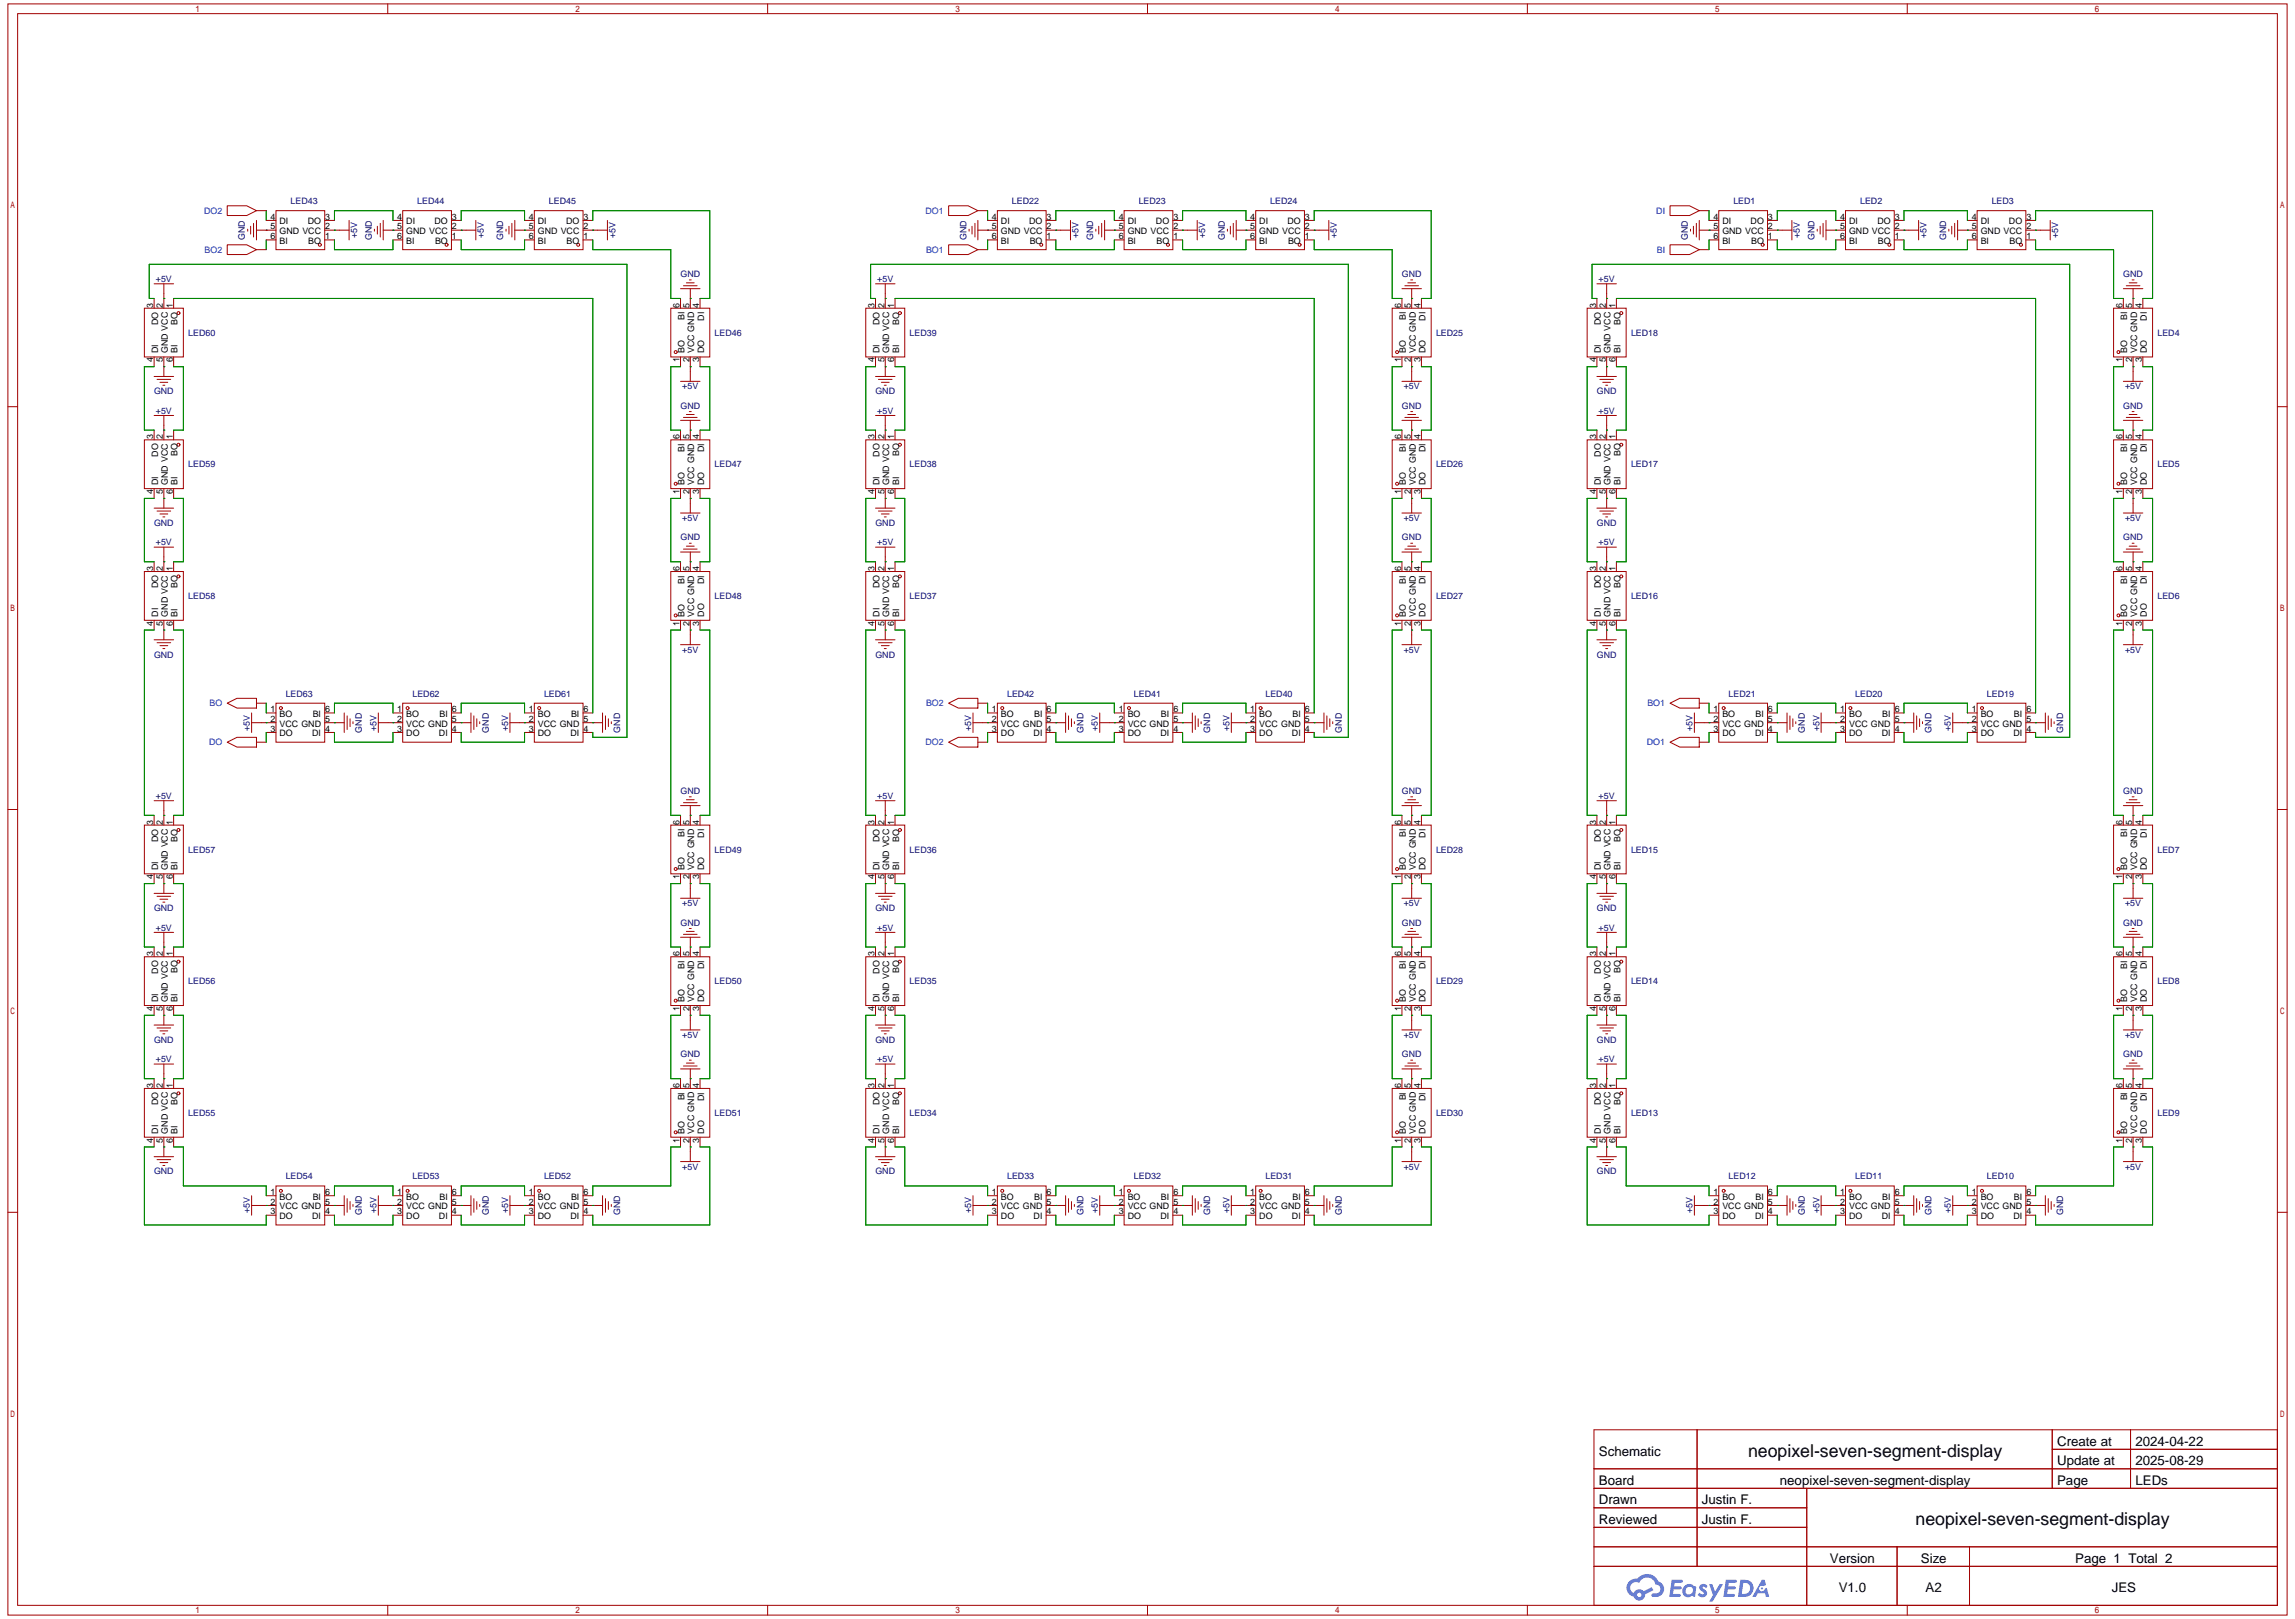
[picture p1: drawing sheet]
<svg xmlns="http://www.w3.org/2000/svg" width="297mm" height="210mm" viewBox="0 0 297 210" stroke-linecap="round" stroke-linejoin="round" font-family="sans-serif">
<defs><g id="words">
<g font-size="2.3">
<text x="226.4" y="188.6">neopixel-seven-segment-display</text>
<text x="248" y="197.4">neopixel-seven-segment-display</text>
</g>
<g font-size="1.7">
<text x="207" y="188.4">Schematic</text>
<text x="266.4" y="187.2">Create at</text>
<text x="266.4" y="189.7">Update at</text>
<text x="276.5" y="187.2">2024-04-22</text>
<text x="276.5" y="189.7">2025-08-29</text>
<text x="207" y="192.2">Board</text>
<text x="207" y="194.7">Drawn</text>
<text x="207" y="197.3">Reviewed</text>
<text x="220.4" y="194.7">Justin F.</text>
<text x="220.4" y="197.3">Justin F.</text>
<text x="230.5" y="192.2">neopixel-seven-segment-display</text>
<text x="266.4" y="192.2">Page</text>
<text x="276.5" y="192.2">LEDs</text>
<text x="237" y="202.3">Version</text>
<text x="248.7" y="202.3">Size</text>
<text x="268.7" y="202.3">Page 1 Total 2</text>
<text x="238.1" y="206.1">V1.0</text>
<text x="249.4" y="206.1">A2</text>
<text x="273.4" y="206.1">JES</text>
</g>
<g font-size="1.1" fill="#00f">
<text x="26.4" y="27.7">DO2</text>
<text x="119.8" y="27.7">DO1</text>
<text x="214.5" y="27.7">DI</text>
<text x="26.5" y="32.7">BO2</text>
<text x="119.9" y="32.7">BO1</text>
<text x="214.5" y="32.7">BI</text>
<text x="27.1" y="91.4">BO</text>
<text x="119.9" y="91.4">BO2</text>
<text x="213.3" y="91.4">BO1</text>
<text x="27.1" y="96.5">DO</text>
<text x="119.8" y="96.5">DO2</text>
<text x="213.3" y="96.5">DO1</text>
</g>
<g font-size="1.1">
<text x="35" y="28.4">4</text>
<text x="35" y="29.7">5</text>
<text x="36.2" y="29">DI</text>
<text x="39.9" y="29">DO</text>
<text x="42.1" y="29.7">2</text>
<text x="42.1" y="28.4">3</text>
<text x="51.4" y="28.4">4</text>
<text x="51.4" y="29.7">5</text>
<text x="52.6" y="29">DI</text>
<text x="56.3" y="29">DO</text>
<text x="58.5" y="29.7">2</text>
<text x="58.5" y="28.4">3</text>
<text x="68.5" y="28.4">4</text>
<text x="68.5" y="29.7">5</text>
<text x="69.7" y="29">DI</text>
<text x="73.3" y="29">DO</text>
<text x="75.6" y="29.7">2</text>
<text x="75.6" y="28.4">3</text>
<text x="128.4" y="28.4">4</text>
<text x="128.4" y="29.7">5</text>
<text x="129.6" y="29">DI</text>
<text x="133.3" y="29">DO</text>
<text x="135.5" y="29.7">2</text>
<text x="135.5" y="28.4">3</text>
<text x="144.9" y="28.4">4</text>
<text x="144.9" y="29.7">5</text>
<text x="146" y="29">DI</text>
<text x="149.7" y="29">DO</text>
<text x="151.9" y="29.7">2</text>
<text x="151.9" y="28.4">3</text>
<text x="161.9" y="28.4">4</text>
<text x="161.9" y="29.7">5</text>
<text x="163.1" y="29">DI</text>
<text x="166.7" y="29">DO</text>
<text x="169" y="29.7">2</text>
<text x="169" y="28.4">3</text>
<text x="221.9" y="28.4">4</text>
<text x="221.9" y="29.7">5</text>
<text x="223" y="29">DI</text>
<text x="226.7" y="29">DO</text>
<text x="228.9" y="29.7">2</text>
<text x="228.9" y="28.4">3</text>
<text x="238.3" y="28.4">4</text>
<text x="238.3" y="29.7">5</text>
<text x="239.4" y="29">DI</text>
<text x="243.1" y="29">DO</text>
<text x="245.3" y="29.7">2</text>
<text x="245.3" y="28.4">3</text>
<text x="255.3" y="28.4">4</text>
<text x="255.3" y="29.7">5</text>
<text x="256.5" y="29">DI</text>
<text x="260.1" y="29">DO</text>
<text x="262.4" y="29.7">2</text>
<text x="262.4" y="28.4">3</text>
<text x="35" y="30.9">6</text>
<text x="36.2" y="30.3">GND VCC</text>
<text x="36.2" y="31.6">BI</text>
<text x="39.9" y="31.6">BO</text>
<text x="42.1" y="30.9">1</text>
<text x="51.4" y="30.9">6</text>
<text x="52.6" y="30.3">GND VCC</text>
<text x="52.6" y="31.6">BI</text>
<text x="56.3" y="31.6">BO</text>
<text x="58.5" y="30.9">1</text>
<text x="68.5" y="30.9">6</text>
<text x="69.7" y="30.3">GND VCC</text>
<text x="69.7" y="31.6">BI</text>
<text x="73.4" y="31.6">BO</text>
<text x="75.6" y="30.9">1</text>
<text x="128.4" y="30.9">6</text>
<text x="129.6" y="30.3">GND VCC</text>
<text x="129.6" y="31.6">BI</text>
<text x="133.3" y="31.6">BO</text>
<text x="135.5" y="30.9">1</text>
<text x="144.9" y="30.9">6</text>
<text x="146" y="30.3">GND VCC</text>
<text x="146" y="31.6">BI</text>
<text x="149.7" y="31.6">BO</text>
<text x="151.9" y="30.9">1</text>
<text x="161.9" y="30.9">6</text>
<text x="163.1" y="30.3">GND VCC</text>
<text x="163.1" y="31.6">BI</text>
<text x="166.8" y="31.6">BO</text>
<text x="169" y="30.9">1</text>
<text x="221.9" y="30.9">6</text>
<text x="223" y="30.3">GND VCC</text>
<text x="223" y="31.6">BI</text>
<text x="226.8" y="31.6">BO</text>
<text x="228.9" y="30.9">1</text>
<text x="238.3" y="30.9">6</text>
<text x="239.4" y="30.3">GND VCC</text>
<text x="239.4" y="31.6">BI</text>
<text x="243.2" y="31.6">BO</text>
<text x="245.3" y="30.9">1</text>
<text x="255.3" y="30.9">6</text>
<text x="256.5" y="30.3">GND VCC</text>
<text x="256.5" y="31.6">BI</text>
<text x="260.2" y="31.6">BO</text>
<text x="262.4" y="30.9">1</text>
<text x="19.8" y="39.8" transform="rotate(-90 19.8 39.8)">3</text>
<text x="21.1" y="39.8" transform="rotate(-90 21.1 39.8)">2</text>
<text x="22.4" y="39.8" transform="rotate(-90 22.4 39.8)">1</text>
<text x="88" y="39.8" transform="rotate(-90 88 39.8)">6</text>
<text x="88.6" y="41.4" transform="rotate(-90 88.6 41.4)">BI</text>
<text x="89.3" y="39.8" transform="rotate(-90 89.3 39.8)">5</text>
<text x="90.5" y="39.8" transform="rotate(-90 90.5 39.8)">4</text>
<text x="91.2" y="41.5" transform="rotate(-90 91.2 41.5)">DI</text>
<text x="113.3" y="39.8" transform="rotate(-90 113.3 39.8)">3</text>
<text x="114.5" y="39.8" transform="rotate(-90 114.5 39.8)">2</text>
<text x="115.8" y="39.8" transform="rotate(-90 115.8 39.8)">1</text>
<text x="181.4" y="39.8" transform="rotate(-90 181.4 39.8)">6</text>
<text x="182.1" y="41.4" transform="rotate(-90 182.1 41.4)">BI</text>
<text x="182.7" y="39.8" transform="rotate(-90 182.7 39.8)">5</text>
<text x="183.9" y="39.8" transform="rotate(-90 183.9 39.8)">4</text>
<text x="184.6" y="41.5" transform="rotate(-90 184.6 41.5)">DI</text>
<text x="206.7" y="39.8" transform="rotate(-90 206.7 39.8)">3</text>
<text x="207.9" y="39.8" transform="rotate(-90 207.9 39.8)">2</text>
<text x="209.2" y="39.8" transform="rotate(-90 209.2 39.8)">1</text>
<text x="274.8" y="39.8" transform="rotate(-90 274.8 39.8)">6</text>
<text x="275.5" y="41.4" transform="rotate(-90 275.5 41.4)">BI</text>
<text x="276.1" y="39.8" transform="rotate(-90 276.1 39.8)">5</text>
<text x="277.4" y="39.8" transform="rotate(-90 277.4 39.8)">4</text>
<text x="278" y="41.5" transform="rotate(-90 278 41.5)">DI</text>
<text x="19.8" y="46.9" transform="rotate(-90 19.8 46.9)">4</text>
<text x="20.5" y="45.7" transform="rotate(-90 20.5 45.7)">DI</text>
<text x="20.5" y="42.1" transform="rotate(-90 20.5 42.1)">DO</text>
<text x="21.1" y="46.9" transform="rotate(-90 21.1 46.9)">5</text>
<text x="21.7" y="45.7" transform="rotate(-90 21.7 45.7)">GND VCC</text>
<text x="22.4" y="46.9" transform="rotate(-90 22.4 46.9)">6</text>
<text x="23" y="45.7" transform="rotate(-90 23 45.7)">BI</text>
<text x="23" y="42" transform="rotate(-90 23 42)">BO</text>
<text x="88" y="46.9" transform="rotate(-90 88 46.9)">1</text>
<text x="88.6" y="45.7" transform="rotate(-90 88.6 45.7)">BO</text>
<text x="89.3" y="46.9" transform="rotate(-90 89.3 46.9)">2</text>
<text x="89.9" y="45.7" transform="rotate(-90 89.9 45.7)">VCC GND</text>
<text x="90.5" y="46.9" transform="rotate(-90 90.5 46.9)">3</text>
<text x="91.2" y="45.7" transform="rotate(-90 91.2 45.7)">DO</text>
<text x="113.3" y="46.9" transform="rotate(-90 113.3 46.9)">4</text>
<text x="113.9" y="45.7" transform="rotate(-90 113.9 45.7)">DI</text>
<text x="113.9" y="42.1" transform="rotate(-90 113.9 42.1)">DO</text>
<text x="114.5" y="46.9" transform="rotate(-90 114.5 46.9)">5</text>
<text x="115.2" y="45.7" transform="rotate(-90 115.2 45.7)">GND VCC</text>
<text x="115.8" y="46.9" transform="rotate(-90 115.8 46.9)">6</text>
<text x="116.4" y="45.7" transform="rotate(-90 116.4 45.7)">BI</text>
<text x="116.4" y="42" transform="rotate(-90 116.4 42)">BO</text>
<text x="181.4" y="46.9" transform="rotate(-90 181.4 46.9)">1</text>
<text x="182.1" y="45.7" transform="rotate(-90 182.1 45.7)">BO</text>
<text x="182.7" y="46.9" transform="rotate(-90 182.7 46.9)">2</text>
<text x="183.3" y="45.7" transform="rotate(-90 183.3 45.7)">VCC GND</text>
<text x="183.9" y="46.9" transform="rotate(-90 183.9 46.9)">3</text>
<text x="184.6" y="45.7" transform="rotate(-90 184.6 45.7)">DO</text>
<text x="206.7" y="46.9" transform="rotate(-90 206.7 46.9)">4</text>
<text x="207.3" y="45.7" transform="rotate(-90 207.3 45.7)">DI</text>
<text x="207.3" y="42.1" transform="rotate(-90 207.3 42.1)">DO</text>
<text x="207.9" y="46.9" transform="rotate(-90 207.9 46.9)">5</text>
<text x="208.6" y="45.7" transform="rotate(-90 208.6 45.7)">GND VCC</text>
<text x="209.2" y="46.9" transform="rotate(-90 209.2 46.9)">6</text>
<text x="209.8" y="45.7" transform="rotate(-90 209.8 45.7)">BI</text>
<text x="209.8" y="42" transform="rotate(-90 209.8 42)">BO</text>
<text x="274.8" y="46.9" transform="rotate(-90 274.8 46.9)">1</text>
<text x="275.5" y="45.7" transform="rotate(-90 275.5 45.7)">BO</text>
<text x="276.1" y="46.9" transform="rotate(-90 276.1 46.9)">2</text>
<text x="276.7" y="45.7" transform="rotate(-90 276.7 45.7)">VCC GND</text>
<text x="277.4" y="46.9" transform="rotate(-90 277.4 46.9)">3</text>
<text x="278" y="45.7" transform="rotate(-90 278 45.7)">DO</text>
<text x="19.8" y="56.9" transform="rotate(-90 19.8 56.9)">3</text>
<text x="20.5" y="59.1" transform="rotate(-90 20.5 59.1)">DO</text>
<text x="21.1" y="56.9" transform="rotate(-90 21.1 56.9)">2</text>
<text x="22.4" y="56.9" transform="rotate(-90 22.4 56.9)">1</text>
<text x="23" y="59.1" transform="rotate(-90 23 59.1)">BO</text>
<text x="88" y="56.9" transform="rotate(-90 88 56.9)">6</text>
<text x="88.6" y="58.5" transform="rotate(-90 88.6 58.5)">BI</text>
<text x="89.3" y="56.9" transform="rotate(-90 89.3 56.9)">5</text>
<text x="90.5" y="56.9" transform="rotate(-90 90.5 56.9)">4</text>
<text x="91.2" y="58.5" transform="rotate(-90 91.2 58.5)">DI</text>
<text x="113.3" y="56.9" transform="rotate(-90 113.3 56.9)">3</text>
<text x="113.9" y="59.1" transform="rotate(-90 113.9 59.1)">DO</text>
<text x="114.5" y="56.9" transform="rotate(-90 114.5 56.9)">2</text>
<text x="115.8" y="56.9" transform="rotate(-90 115.8 56.9)">1</text>
<text x="116.4" y="59.1" transform="rotate(-90 116.4 59.1)">BO</text>
<text x="181.4" y="56.9" transform="rotate(-90 181.4 56.9)">6</text>
<text x="182.1" y="58.5" transform="rotate(-90 182.1 58.5)">BI</text>
<text x="182.7" y="56.9" transform="rotate(-90 182.7 56.9)">5</text>
<text x="183.9" y="56.9" transform="rotate(-90 183.9 56.9)">4</text>
<text x="184.6" y="58.5" transform="rotate(-90 184.6 58.5)">DI</text>
<text x="206.7" y="56.9" transform="rotate(-90 206.7 56.9)">3</text>
<text x="207.3" y="59.1" transform="rotate(-90 207.3 59.1)">DO</text>
<text x="207.9" y="56.9" transform="rotate(-90 207.9 56.9)">2</text>
<text x="209.2" y="56.9" transform="rotate(-90 209.2 56.9)">1</text>
<text x="209.8" y="59.1" transform="rotate(-90 209.8 59.1)">BO</text>
<text x="274.8" y="56.9" transform="rotate(-90 274.8 56.9)">6</text>
<text x="275.5" y="58.5" transform="rotate(-90 275.5 58.5)">BI</text>
<text x="276.1" y="56.9" transform="rotate(-90 276.1 56.9)">5</text>
<text x="277.4" y="56.9" transform="rotate(-90 277.4 56.9)">4</text>
<text x="278" y="58.5" transform="rotate(-90 278 58.5)">DI</text>
<text x="19.8" y="63.9" transform="rotate(-90 19.8 63.9)">4</text>
<text x="20.5" y="62.8" transform="rotate(-90 20.5 62.8)">DI</text>
<text x="21.1" y="63.9" transform="rotate(-90 21.1 63.9)">5</text>
<text x="21.7" y="62.8" transform="rotate(-90 21.7 62.8)">GND VCC</text>
<text x="22.4" y="63.9" transform="rotate(-90 22.4 63.9)">6</text>
<text x="23" y="62.8" transform="rotate(-90 23 62.8)">BI</text>
<text x="88" y="63.9" transform="rotate(-90 88 63.9)">1</text>
<text x="88.6" y="62.8" transform="rotate(-90 88.6 62.8)">BO</text>
<text x="89.3" y="63.9" transform="rotate(-90 89.3 63.9)">2</text>
<text x="89.9" y="62.8" transform="rotate(-90 89.9 62.8)">VCC GND</text>
<text x="90.5" y="63.9" transform="rotate(-90 90.5 63.9)">3</text>
<text x="91.2" y="62.8" transform="rotate(-90 91.2 62.8)">DO</text>
<text x="113.3" y="63.9" transform="rotate(-90 113.3 63.9)">4</text>
<text x="113.9" y="62.8" transform="rotate(-90 113.9 62.8)">DI</text>
<text x="114.5" y="63.9" transform="rotate(-90 114.5 63.9)">5</text>
<text x="115.2" y="62.8" transform="rotate(-90 115.2 62.8)">GND VCC</text>
<text x="115.8" y="63.9" transform="rotate(-90 115.8 63.9)">6</text>
<text x="116.4" y="62.8" transform="rotate(-90 116.4 62.8)">BI</text>
<text x="181.4" y="63.9" transform="rotate(-90 181.4 63.9)">1</text>
<text x="182.1" y="62.8" transform="rotate(-90 182.1 62.8)">BO</text>
<text x="182.7" y="63.9" transform="rotate(-90 182.7 63.9)">2</text>
<text x="183.3" y="62.8" transform="rotate(-90 183.3 62.8)">VCC GND</text>
<text x="183.9" y="63.9" transform="rotate(-90 183.9 63.9)">3</text>
<text x="184.6" y="62.8" transform="rotate(-90 184.6 62.8)">DO</text>
<text x="206.7" y="63.9" transform="rotate(-90 206.7 63.9)">4</text>
<text x="207.3" y="62.8" transform="rotate(-90 207.3 62.8)">DI</text>
<text x="207.9" y="63.9" transform="rotate(-90 207.9 63.9)">5</text>
<text x="208.6" y="62.8" transform="rotate(-90 208.6 62.8)">GND VCC</text>
<text x="209.2" y="63.9" transform="rotate(-90 209.2 63.9)">6</text>
<text x="209.8" y="62.8" transform="rotate(-90 209.8 62.8)">BI</text>
<text x="274.8" y="63.9" transform="rotate(-90 274.8 63.9)">1</text>
<text x="275.5" y="62.8" transform="rotate(-90 275.5 62.8)">BO</text>
<text x="276.1" y="63.9" transform="rotate(-90 276.1 63.9)">2</text>
<text x="276.7" y="62.8" transform="rotate(-90 276.7 62.8)">VCC GND</text>
<text x="277.4" y="63.9" transform="rotate(-90 277.4 63.9)">3</text>
<text x="278" y="62.8" transform="rotate(-90 278 62.8)">DO</text>
<text x="19.8" y="73.9" transform="rotate(-90 19.8 73.9)">3</text>
<text x="20.5" y="76.2" transform="rotate(-90 20.5 76.2)">DO</text>
<text x="21.1" y="73.9" transform="rotate(-90 21.1 73.9)">2</text>
<text x="22.4" y="73.9" transform="rotate(-90 22.4 73.9)">1</text>
<text x="23" y="76.1" transform="rotate(-90 23 76.1)">BO</text>
<text x="88" y="73.9" transform="rotate(-90 88 73.9)">6</text>
<text x="88.6" y="75.5" transform="rotate(-90 88.6 75.5)">BI</text>
<text x="89.3" y="73.9" transform="rotate(-90 89.3 73.9)">5</text>
<text x="90.5" y="73.9" transform="rotate(-90 90.5 73.9)">4</text>
<text x="91.2" y="75.6" transform="rotate(-90 91.2 75.6)">DI</text>
<text x="113.3" y="73.9" transform="rotate(-90 113.3 73.9)">3</text>
<text x="113.9" y="76.2" transform="rotate(-90 113.9 76.2)">DO</text>
<text x="114.5" y="73.9" transform="rotate(-90 114.5 73.9)">2</text>
<text x="115.8" y="73.9" transform="rotate(-90 115.8 73.9)">1</text>
<text x="116.4" y="76.1" transform="rotate(-90 116.4 76.1)">BO</text>
<text x="181.4" y="73.9" transform="rotate(-90 181.4 73.9)">6</text>
<text x="182.1" y="75.5" transform="rotate(-90 182.1 75.5)">BI</text>
<text x="182.7" y="73.9" transform="rotate(-90 182.7 73.9)">5</text>
<text x="183.9" y="73.9" transform="rotate(-90 183.9 73.9)">4</text>
<text x="184.6" y="75.6" transform="rotate(-90 184.6 75.6)">DI</text>
<text x="206.7" y="73.9" transform="rotate(-90 206.7 73.9)">3</text>
<text x="207.3" y="76.2" transform="rotate(-90 207.3 76.2)">DO</text>
<text x="207.9" y="73.9" transform="rotate(-90 207.9 73.9)">2</text>
<text x="209.2" y="73.9" transform="rotate(-90 209.2 73.9)">1</text>
<text x="209.8" y="76.1" transform="rotate(-90 209.8 76.1)">BO</text>
<text x="274.8" y="73.9" transform="rotate(-90 274.8 73.9)">6</text>
<text x="275.5" y="75.5" transform="rotate(-90 275.5 75.5)">BI</text>
<text x="276.1" y="73.9" transform="rotate(-90 276.1 73.9)">5</text>
<text x="277.4" y="73.9" transform="rotate(-90 277.4 73.9)">4</text>
<text x="278" y="75.6" transform="rotate(-90 278 75.6)">DI</text>
<text x="19.8" y="81" transform="rotate(-90 19.8 81)">4</text>
<text x="20.5" y="79.8" transform="rotate(-90 20.5 79.8)">DI</text>
<text x="21.1" y="81" transform="rotate(-90 21.1 81)">5</text>
<text x="21.7" y="79.8" transform="rotate(-90 21.7 79.8)">GND VCC</text>
<text x="22.4" y="81" transform="rotate(-90 22.4 81)">6</text>
<text x="23" y="79.8" transform="rotate(-90 23 79.8)">BI</text>
<text x="88" y="81" transform="rotate(-90 88 81)">1</text>
<text x="88.6" y="79.8" transform="rotate(-90 88.6 79.8)">BO</text>
<text x="89.3" y="81" transform="rotate(-90 89.3 81)">2</text>
<text x="89.9" y="79.8" transform="rotate(-90 89.9 79.8)">VCC GND</text>
<text x="90.5" y="81" transform="rotate(-90 90.5 81)">3</text>
<text x="91.2" y="79.8" transform="rotate(-90 91.2 79.8)">DO</text>
<text x="113.3" y="81" transform="rotate(-90 113.3 81)">4</text>
<text x="113.9" y="79.8" transform="rotate(-90 113.9 79.8)">DI</text>
<text x="114.5" y="81" transform="rotate(-90 114.5 81)">5</text>
<text x="115.2" y="79.8" transform="rotate(-90 115.2 79.8)">GND VCC</text>
<text x="115.8" y="81" transform="rotate(-90 115.8 81)">6</text>
<text x="116.4" y="79.8" transform="rotate(-90 116.4 79.8)">BI</text>
<text x="181.4" y="81" transform="rotate(-90 181.4 81)">1</text>
<text x="182.1" y="79.8" transform="rotate(-90 182.1 79.8)">BO</text>
<text x="182.7" y="81" transform="rotate(-90 182.7 81)">2</text>
<text x="183.3" y="79.8" transform="rotate(-90 183.3 79.8)">VCC GND</text>
<text x="183.9" y="81" transform="rotate(-90 183.9 81)">3</text>
<text x="184.6" y="79.8" transform="rotate(-90 184.6 79.8)">DO</text>
<text x="206.7" y="81" transform="rotate(-90 206.7 81)">4</text>
<text x="207.3" y="79.8" transform="rotate(-90 207.3 79.8)">DI</text>
<text x="207.9" y="81" transform="rotate(-90 207.9 81)">5</text>
<text x="208.6" y="79.8" transform="rotate(-90 208.6 79.8)">GND VCC</text>
<text x="209.2" y="81" transform="rotate(-90 209.2 81)">6</text>
<text x="209.8" y="79.8" transform="rotate(-90 209.8 79.8)">BI</text>
<text x="274.8" y="81" transform="rotate(-90 274.8 81)">1</text>
<text x="275.5" y="79.8" transform="rotate(-90 275.5 79.8)">BO</text>
<text x="276.1" y="81" transform="rotate(-90 276.1 81)">2</text>
<text x="276.7" y="79.8" transform="rotate(-90 276.7 79.8)">VCC GND</text>
<text x="277.4" y="81" transform="rotate(-90 277.4 81)">3</text>
<text x="278" y="79.8" transform="rotate(-90 278 79.8)">DO</text>
<text x="35" y="92.2">1</text>
<text x="35" y="93.4">2</text>
<text x="35" y="94.7">3</text>
<text x="36.2" y="92.8">BO</text>
<text x="36.2" y="94.1">VCC GND</text>
<text x="36.2" y="95.3">DO</text>
<text x="40.4" y="95.3">DI</text>
<text x="40.5" y="92.8">BI</text>
<text x="42.1" y="94.7">4</text>
<text x="42.1" y="93.4">5</text>
<text x="42.1" y="92.2">6</text>
<text x="51.4" y="92.2">1</text>
<text x="51.4" y="93.4">2</text>
<text x="51.4" y="94.7">3</text>
<text x="52.6" y="92.8">BO</text>
<text x="52.6" y="94.1">VCC GND</text>
<text x="52.6" y="95.3">DO</text>
<text x="56.8" y="95.3">DI</text>
<text x="56.9" y="92.8">BI</text>
<text x="58.5" y="94.7">4</text>
<text x="58.5" y="93.4">5</text>
<text x="58.5" y="92.2">6</text>
<text x="68.5" y="92.2">1</text>
<text x="68.5" y="93.4">2</text>
<text x="68.5" y="94.7">3</text>
<text x="69.7" y="92.8">BO</text>
<text x="69.7" y="94.1">VCC GND</text>
<text x="69.7" y="95.3">DO</text>
<text x="73.9" y="95.3">DI</text>
<text x="73.9" y="92.8">BI</text>
<text x="75.6" y="94.7">4</text>
<text x="75.6" y="93.4">5</text>
<text x="75.6" y="92.2">6</text>
<text x="128.4" y="92.2">1</text>
<text x="128.4" y="93.4">2</text>
<text x="128.4" y="94.7">3</text>
<text x="129.6" y="92.8">BO</text>
<text x="129.6" y="94.1">VCC GND</text>
<text x="129.6" y="95.3">DO</text>
<text x="133.8" y="95.3">DI</text>
<text x="133.9" y="92.8">BI</text>
<text x="135.5" y="94.7">4</text>
<text x="135.5" y="93.4">5</text>
<text x="135.5" y="92.2">6</text>
<text x="144.9" y="92.2">1</text>
<text x="144.9" y="93.4">2</text>
<text x="144.9" y="94.7">3</text>
<text x="146" y="92.8">BO</text>
<text x="146" y="94.1">VCC GND</text>
<text x="146" y="95.3">DO</text>
<text x="150.3" y="95.3">DI</text>
<text x="150.3" y="92.8">BI</text>
<text x="151.9" y="94.7">4</text>
<text x="151.9" y="93.4">5</text>
<text x="151.9" y="92.2">6</text>
<text x="161.9" y="92.2">1</text>
<text x="161.9" y="93.4">2</text>
<text x="161.9" y="94.7">3</text>
<text x="163.1" y="92.8">BO</text>
<text x="163.1" y="94.1">VCC GND</text>
<text x="163.1" y="95.3">DO</text>
<text x="167.3" y="95.3">DI</text>
<text x="167.4" y="92.8">BI</text>
<text x="169" y="94.7">4</text>
<text x="169" y="93.4">5</text>
<text x="169" y="92.2">6</text>
<text x="221.9" y="92.2">1</text>
<text x="221.9" y="93.4">2</text>
<text x="221.9" y="94.7">3</text>
<text x="223" y="92.8">BO</text>
<text x="223" y="94.1">VCC GND</text>
<text x="223" y="95.3">DO</text>
<text x="227.3" y="95.3">DI</text>
<text x="227.3" y="92.8">BI</text>
<text x="228.9" y="94.7">4</text>
<text x="228.9" y="93.4">5</text>
<text x="228.9" y="92.2">6</text>
<text x="238.3" y="92.2">1</text>
<text x="238.3" y="93.4">2</text>
<text x="238.3" y="94.7">3</text>
<text x="239.4" y="92.8">BO</text>
<text x="239.4" y="94.1">VCC GND</text>
<text x="239.4" y="95.3">DO</text>
<text x="243.7" y="95.3">DI</text>
<text x="243.7" y="92.8">BI</text>
<text x="245.3" y="94.7">4</text>
<text x="245.3" y="93.4">5</text>
<text x="245.3" y="92.2">6</text>
<text x="255.3" y="92.2">1</text>
<text x="255.3" y="93.4">2</text>
<text x="255.3" y="94.7">3</text>
<text x="256.5" y="92.8">BO</text>
<text x="256.5" y="94.1">VCC GND</text>
<text x="256.5" y="95.3">DO</text>
<text x="260.7" y="95.3">DI</text>
<text x="260.8" y="92.8">BI</text>
<text x="262.4" y="94.7">4</text>
<text x="262.4" y="93.4">5</text>
<text x="262.4" y="92.2">6</text>
<text x="19.8" y="106.7" transform="rotate(-90 19.8 106.7)">3</text>
<text x="21.1" y="106.7" transform="rotate(-90 21.1 106.7)">2</text>
<text x="22.4" y="106.7" transform="rotate(-90 22.4 106.7)">1</text>
<text x="88" y="106.7" transform="rotate(-90 88 106.7)">6</text>
<text x="89.3" y="106.7" transform="rotate(-90 89.3 106.7)">5</text>
<text x="90.5" y="106.7" transform="rotate(-90 90.5 106.7)">4</text>
<text x="113.3" y="106.7" transform="rotate(-90 113.3 106.7)">3</text>
<text x="114.5" y="106.7" transform="rotate(-90 114.5 106.7)">2</text>
<text x="115.8" y="106.7" transform="rotate(-90 115.8 106.7)">1</text>
<text x="181.4" y="106.7" transform="rotate(-90 181.4 106.7)">6</text>
<text x="182.7" y="106.7" transform="rotate(-90 182.7 106.7)">5</text>
<text x="183.9" y="106.7" transform="rotate(-90 183.9 106.7)">4</text>
<text x="206.7" y="106.7" transform="rotate(-90 206.7 106.7)">3</text>
<text x="207.9" y="106.7" transform="rotate(-90 207.9 106.7)">2</text>
<text x="209.2" y="106.7" transform="rotate(-90 209.2 106.7)">1</text>
<text x="274.8" y="106.7" transform="rotate(-90 274.8 106.7)">6</text>
<text x="276.1" y="106.7" transform="rotate(-90 276.1 106.7)">5</text>
<text x="277.4" y="106.7" transform="rotate(-90 277.4 106.7)">4</text>
<text x="19.8" y="113.8" transform="rotate(-90 19.8 113.8)">4</text>
<text x="20.5" y="112.6" transform="rotate(-90 20.5 112.6)">DI</text>
<text x="20.5" y="109" transform="rotate(-90 20.5 109)">DO</text>
<text x="21.1" y="113.8" transform="rotate(-90 21.1 113.8)">5</text>
<text x="21.7" y="112.6" transform="rotate(-90 21.7 112.6)">GND VCC</text>
<text x="22.4" y="113.8" transform="rotate(-90 22.4 113.8)">6</text>
<text x="23" y="112.6" transform="rotate(-90 23 112.6)">BI</text>
<text x="23" y="108.9" transform="rotate(-90 23 108.9)">BO</text>
<text x="88" y="113.8" transform="rotate(-90 88 113.8)">1</text>
<text x="88.6" y="112.6" transform="rotate(-90 88.6 112.6)">BO</text>
<text x="88.6" y="108.3" transform="rotate(-90 88.6 108.3)">BI</text>
<text x="89.3" y="113.8" transform="rotate(-90 89.3 113.8)">2</text>
<text x="89.9" y="112.6" transform="rotate(-90 89.9 112.6)">VCC GND</text>
<text x="90.5" y="113.8" transform="rotate(-90 90.5 113.8)">3</text>
<text x="91.2" y="112.6" transform="rotate(-90 91.2 112.6)">DO</text>
<text x="91.2" y="108.4" transform="rotate(-90 91.2 108.4)">DI</text>
<text x="113.3" y="113.8" transform="rotate(-90 113.3 113.8)">4</text>
<text x="113.9" y="112.6" transform="rotate(-90 113.9 112.6)">DI</text>
<text x="113.9" y="109" transform="rotate(-90 113.9 109)">DO</text>
<text x="114.5" y="113.8" transform="rotate(-90 114.5 113.8)">5</text>
<text x="115.2" y="112.6" transform="rotate(-90 115.2 112.6)">GND VCC</text>
<text x="115.8" y="113.8" transform="rotate(-90 115.8 113.8)">6</text>
<text x="116.4" y="112.6" transform="rotate(-90 116.4 112.6)">BI</text>
<text x="116.4" y="108.9" transform="rotate(-90 116.4 108.9)">BO</text>
<text x="181.4" y="113.8" transform="rotate(-90 181.4 113.8)">1</text>
<text x="182.1" y="112.6" transform="rotate(-90 182.1 112.6)">BO</text>
<text x="182.1" y="108.3" transform="rotate(-90 182.1 108.3)">BI</text>
<text x="182.7" y="113.8" transform="rotate(-90 182.7 113.8)">2</text>
<text x="183.3" y="112.6" transform="rotate(-90 183.3 112.6)">VCC GND</text>
<text x="183.9" y="113.8" transform="rotate(-90 183.9 113.8)">3</text>
<text x="184.6" y="112.6" transform="rotate(-90 184.6 112.6)">DO</text>
<text x="184.6" y="108.4" transform="rotate(-90 184.6 108.4)">DI</text>
<text x="206.7" y="113.8" transform="rotate(-90 206.7 113.8)">4</text>
<text x="207.3" y="112.6" transform="rotate(-90 207.3 112.6)">DI</text>
<text x="207.3" y="109" transform="rotate(-90 207.3 109)">DO</text>
<text x="207.9" y="113.8" transform="rotate(-90 207.9 113.8)">5</text>
<text x="208.6" y="112.6" transform="rotate(-90 208.6 112.6)">GND VCC</text>
<text x="209.2" y="113.8" transform="rotate(-90 209.2 113.8)">6</text>
<text x="209.8" y="112.6" transform="rotate(-90 209.8 112.6)">BI</text>
<text x="209.8" y="108.9" transform="rotate(-90 209.8 108.9)">BO</text>
<text x="274.8" y="113.8" transform="rotate(-90 274.8 113.8)">1</text>
<text x="275.5" y="112.6" transform="rotate(-90 275.5 112.6)">BO</text>
<text x="275.5" y="108.3" transform="rotate(-90 275.5 108.3)">BI</text>
<text x="276.1" y="113.8" transform="rotate(-90 276.1 113.8)">2</text>
<text x="276.7" y="112.6" transform="rotate(-90 276.7 112.6)">VCC GND</text>
<text x="277.4" y="113.8" transform="rotate(-90 277.4 113.8)">3</text>
<text x="278" y="112.6" transform="rotate(-90 278 112.6)">DO</text>
<text x="278" y="108.4" transform="rotate(-90 278 108.4)">DI</text>
<text x="19.8" y="123.8" transform="rotate(-90 19.8 123.8)">3</text>
<text x="21.1" y="123.8" transform="rotate(-90 21.1 123.8)">2</text>
<text x="22.4" y="123.8" transform="rotate(-90 22.4 123.8)">1</text>
<text x="23" y="126" transform="rotate(-90 23 126)">BO</text>
<text x="88" y="123.8" transform="rotate(-90 88 123.8)">6</text>
<text x="88.6" y="125.4" transform="rotate(-90 88.6 125.4)">BI</text>
<text x="89.3" y="123.8" transform="rotate(-90 89.3 123.8)">5</text>
<text x="90.5" y="123.8" transform="rotate(-90 90.5 123.8)">4</text>
<text x="91.2" y="125.5" transform="rotate(-90 91.2 125.5)">DI</text>
<text x="113.3" y="123.8" transform="rotate(-90 113.3 123.8)">3</text>
<text x="114.5" y="123.8" transform="rotate(-90 114.5 123.8)">2</text>
<text x="115.8" y="123.8" transform="rotate(-90 115.8 123.8)">1</text>
<text x="116.4" y="126" transform="rotate(-90 116.4 126)">BO</text>
<text x="181.4" y="123.8" transform="rotate(-90 181.4 123.8)">6</text>
<text x="182.1" y="125.4" transform="rotate(-90 182.1 125.4)">BI</text>
<text x="182.7" y="123.8" transform="rotate(-90 182.7 123.8)">5</text>
<text x="183.9" y="123.8" transform="rotate(-90 183.9 123.8)">4</text>
<text x="184.6" y="125.5" transform="rotate(-90 184.6 125.5)">DI</text>
<text x="206.7" y="123.8" transform="rotate(-90 206.7 123.8)">3</text>
<text x="207.9" y="123.8" transform="rotate(-90 207.9 123.8)">2</text>
<text x="209.2" y="123.8" transform="rotate(-90 209.2 123.8)">1</text>
<text x="209.8" y="126" transform="rotate(-90 209.8 126)">BO</text>
<text x="274.8" y="123.8" transform="rotate(-90 274.8 123.8)">6</text>
<text x="275.5" y="125.4" transform="rotate(-90 275.5 125.4)">BI</text>
<text x="276.1" y="123.8" transform="rotate(-90 276.1 123.8)">5</text>
<text x="277.4" y="123.8" transform="rotate(-90 277.4 123.8)">4</text>
<text x="278" y="125.5" transform="rotate(-90 278 125.5)">DI</text>
<text x="19.8" y="130.8" transform="rotate(-90 19.8 130.8)">4</text>
<text x="20.5" y="129.7" transform="rotate(-90 20.5 129.7)">DI</text>
<text x="20.5" y="126" transform="rotate(-90 20.5 126)">DO</text>
<text x="21.1" y="130.8" transform="rotate(-90 21.1 130.8)">5</text>
<text x="21.7" y="129.7" transform="rotate(-90 21.7 129.7)">GND VCC</text>
<text x="22.4" y="130.8" transform="rotate(-90 22.4 130.8)">6</text>
<text x="23" y="129.7" transform="rotate(-90 23 129.7)">BI</text>
<text x="88" y="130.8" transform="rotate(-90 88 130.8)">1</text>
<text x="88.6" y="129.7" transform="rotate(-90 88.6 129.7)">BO</text>
<text x="89.3" y="130.8" transform="rotate(-90 89.3 130.8)">2</text>
<text x="89.9" y="129.7" transform="rotate(-90 89.9 129.7)">VCC GND</text>
<text x="90.5" y="130.8" transform="rotate(-90 90.5 130.8)">3</text>
<text x="91.2" y="129.7" transform="rotate(-90 91.2 129.7)">DO</text>
<text x="113.3" y="130.8" transform="rotate(-90 113.3 130.8)">4</text>
<text x="113.9" y="129.7" transform="rotate(-90 113.9 129.7)">DI</text>
<text x="113.9" y="126" transform="rotate(-90 113.9 126)">DO</text>
<text x="114.5" y="130.8" transform="rotate(-90 114.5 130.8)">5</text>
<text x="115.2" y="129.7" transform="rotate(-90 115.2 129.7)">GND VCC</text>
<text x="115.8" y="130.8" transform="rotate(-90 115.8 130.8)">6</text>
<text x="116.4" y="129.7" transform="rotate(-90 116.4 129.7)">BI</text>
<text x="181.4" y="130.8" transform="rotate(-90 181.4 130.8)">1</text>
<text x="182.1" y="129.7" transform="rotate(-90 182.1 129.7)">BO</text>
<text x="182.7" y="130.8" transform="rotate(-90 182.7 130.8)">2</text>
<text x="183.3" y="129.7" transform="rotate(-90 183.3 129.7)">VCC GND</text>
<text x="183.9" y="130.8" transform="rotate(-90 183.9 130.8)">3</text>
<text x="184.6" y="129.7" transform="rotate(-90 184.6 129.7)">DO</text>
<text x="206.7" y="130.8" transform="rotate(-90 206.7 130.8)">4</text>
<text x="207.3" y="129.7" transform="rotate(-90 207.3 129.7)">DI</text>
<text x="207.3" y="126" transform="rotate(-90 207.3 126)">DO</text>
<text x="207.9" y="130.8" transform="rotate(-90 207.9 130.8)">5</text>
<text x="208.6" y="129.7" transform="rotate(-90 208.6 129.7)">GND VCC</text>
<text x="209.2" y="130.8" transform="rotate(-90 209.2 130.8)">6</text>
<text x="209.8" y="129.7" transform="rotate(-90 209.8 129.7)">BI</text>
<text x="274.8" y="130.8" transform="rotate(-90 274.8 130.8)">1</text>
<text x="275.5" y="129.7" transform="rotate(-90 275.5 129.7)">BO</text>
<text x="276.1" y="130.8" transform="rotate(-90 276.1 130.8)">2</text>
<text x="276.7" y="129.7" transform="rotate(-90 276.7 129.7)">VCC GND</text>
<text x="277.4" y="130.8" transform="rotate(-90 277.4 130.8)">3</text>
<text x="278" y="129.7" transform="rotate(-90 278 129.7)">DO</text>
<text x="19.8" y="140.8" transform="rotate(-90 19.8 140.8)">3</text>
<text x="20.5" y="143.1" transform="rotate(-90 20.5 143.1)">DO</text>
<text x="21.1" y="140.8" transform="rotate(-90 21.1 140.8)">2</text>
<text x="22.4" y="140.8" transform="rotate(-90 22.4 140.8)">1</text>
<text x="23" y="143" transform="rotate(-90 23 143)">BO</text>
<text x="88" y="140.8" transform="rotate(-90 88 140.8)">6</text>
<text x="88.6" y="142.4" transform="rotate(-90 88.6 142.4)">BI</text>
<text x="89.3" y="140.8" transform="rotate(-90 89.3 140.8)">5</text>
<text x="90.5" y="140.8" transform="rotate(-90 90.5 140.8)">4</text>
<text x="91.2" y="142.5" transform="rotate(-90 91.2 142.5)">DI</text>
<text x="113.3" y="140.8" transform="rotate(-90 113.3 140.8)">3</text>
<text x="113.9" y="143.1" transform="rotate(-90 113.9 143.1)">DO</text>
<text x="114.5" y="140.8" transform="rotate(-90 114.5 140.8)">2</text>
<text x="115.8" y="140.8" transform="rotate(-90 115.8 140.8)">1</text>
<text x="116.4" y="143" transform="rotate(-90 116.4 143)">BO</text>
<text x="181.4" y="140.8" transform="rotate(-90 181.4 140.8)">6</text>
<text x="182.1" y="142.4" transform="rotate(-90 182.1 142.4)">BI</text>
<text x="182.7" y="140.8" transform="rotate(-90 182.7 140.8)">5</text>
<text x="183.9" y="140.8" transform="rotate(-90 183.9 140.8)">4</text>
<text x="184.6" y="142.5" transform="rotate(-90 184.6 142.5)">DI</text>
<text x="206.7" y="140.8" transform="rotate(-90 206.7 140.8)">3</text>
<text x="207.3" y="143.1" transform="rotate(-90 207.3 143.1)">DO</text>
<text x="207.9" y="140.8" transform="rotate(-90 207.9 140.8)">2</text>
<text x="209.2" y="140.8" transform="rotate(-90 209.2 140.8)">1</text>
<text x="209.8" y="143" transform="rotate(-90 209.8 143)">BO</text>
<text x="274.8" y="140.8" transform="rotate(-90 274.8 140.8)">6</text>
<text x="275.5" y="142.4" transform="rotate(-90 275.5 142.4)">BI</text>
<text x="276.1" y="140.8" transform="rotate(-90 276.1 140.8)">5</text>
<text x="277.4" y="140.8" transform="rotate(-90 277.4 140.8)">4</text>
<text x="278" y="142.5" transform="rotate(-90 278 142.5)">DI</text>
<text x="19.8" y="147.9" transform="rotate(-90 19.8 147.9)">4</text>
<text x="20.5" y="146.7" transform="rotate(-90 20.5 146.7)">DI</text>
<text x="21.1" y="147.9" transform="rotate(-90 21.1 147.9)">5</text>
<text x="21.7" y="146.7" transform="rotate(-90 21.7 146.7)">GND VCC</text>
<text x="22.4" y="147.9" transform="rotate(-90 22.4 147.9)">6</text>
<text x="23" y="146.7" transform="rotate(-90 23 146.7)">BI</text>
<text x="88" y="147.9" transform="rotate(-90 88 147.9)">1</text>
<text x="88.6" y="146.7" transform="rotate(-90 88.6 146.7)">BO</text>
<text x="89.3" y="147.9" transform="rotate(-90 89.3 147.9)">2</text>
<text x="89.9" y="146.7" transform="rotate(-90 89.9 146.7)">VCC GND</text>
<text x="90.5" y="147.9" transform="rotate(-90 90.5 147.9)">3</text>
<text x="91.2" y="146.7" transform="rotate(-90 91.2 146.7)">DO</text>
<text x="113.3" y="147.9" transform="rotate(-90 113.3 147.9)">4</text>
<text x="113.9" y="146.7" transform="rotate(-90 113.9 146.7)">DI</text>
<text x="114.5" y="147.9" transform="rotate(-90 114.5 147.9)">5</text>
<text x="115.2" y="146.7" transform="rotate(-90 115.2 146.7)">GND VCC</text>
<text x="115.8" y="147.9" transform="rotate(-90 115.8 147.9)">6</text>
<text x="116.4" y="146.7" transform="rotate(-90 116.4 146.7)">BI</text>
<text x="181.4" y="147.9" transform="rotate(-90 181.4 147.9)">1</text>
<text x="182.1" y="146.7" transform="rotate(-90 182.1 146.7)">BO</text>
<text x="182.7" y="147.9" transform="rotate(-90 182.7 147.9)">2</text>
<text x="183.3" y="146.7" transform="rotate(-90 183.3 146.7)">VCC GND</text>
<text x="183.9" y="147.9" transform="rotate(-90 183.9 147.9)">3</text>
<text x="184.6" y="146.7" transform="rotate(-90 184.6 146.7)">DO</text>
<text x="206.7" y="147.9" transform="rotate(-90 206.7 147.9)">4</text>
<text x="207.3" y="146.7" transform="rotate(-90 207.3 146.7)">DI</text>
<text x="207.9" y="147.9" transform="rotate(-90 207.9 147.9)">5</text>
<text x="208.6" y="146.7" transform="rotate(-90 208.6 146.7)">GND VCC</text>
<text x="209.2" y="147.9" transform="rotate(-90 209.2 147.9)">6</text>
<text x="209.8" y="146.7" transform="rotate(-90 209.8 146.7)">BI</text>
<text x="274.8" y="147.9" transform="rotate(-90 274.8 147.9)">1</text>
<text x="275.5" y="146.7" transform="rotate(-90 275.5 146.7)">BO</text>
<text x="276.1" y="147.9" transform="rotate(-90 276.1 147.9)">2</text>
<text x="276.7" y="146.7" transform="rotate(-90 276.7 146.7)">VCC GND</text>
<text x="277.4" y="147.9" transform="rotate(-90 277.4 147.9)">3</text>
<text x="278" y="146.7" transform="rotate(-90 278 146.7)">DO</text>
<text x="35" y="154.7">1</text>
<text x="35" y="155.9">2</text>
<text x="36.2" y="155.3">BO</text>
<text x="40.5" y="155.3">BI</text>
<text x="42.1" y="155.9">5</text>
<text x="42.1" y="154.7">6</text>
<text x="51.4" y="154.7">1</text>
<text x="51.4" y="155.9">2</text>
<text x="52.6" y="155.3">BO</text>
<text x="56.9" y="155.3">BI</text>
<text x="58.5" y="155.9">5</text>
<text x="58.5" y="154.7">6</text>
<text x="68.5" y="154.7">1</text>
<text x="68.5" y="155.9">2</text>
<text x="69.7" y="155.3">BO</text>
<text x="73.9" y="155.3">BI</text>
<text x="75.6" y="155.9">5</text>
<text x="75.6" y="154.7">6</text>
<text x="128.4" y="154.7">1</text>
<text x="128.4" y="155.9">2</text>
<text x="129.6" y="155.3">BO</text>
<text x="133.9" y="155.3">BI</text>
<text x="135.5" y="155.9">5</text>
<text x="135.5" y="154.7">6</text>
<text x="144.9" y="154.7">1</text>
<text x="144.9" y="155.9">2</text>
<text x="146" y="155.3">BO</text>
<text x="150.3" y="155.3">BI</text>
<text x="151.9" y="155.9">5</text>
<text x="151.9" y="154.7">6</text>
<text x="161.9" y="154.7">1</text>
<text x="161.9" y="155.9">2</text>
<text x="163.1" y="155.3">BO</text>
<text x="167.4" y="155.3">BI</text>
<text x="169" y="155.9">5</text>
<text x="169" y="154.7">6</text>
<text x="221.9" y="154.7">1</text>
<text x="221.9" y="155.9">2</text>
<text x="223" y="155.3">BO</text>
<text x="227.3" y="155.3">BI</text>
<text x="228.9" y="155.9">5</text>
<text x="228.9" y="154.7">6</text>
<text x="238.3" y="154.7">1</text>
<text x="238.3" y="155.9">2</text>
<text x="239.4" y="155.3">BO</text>
<text x="243.7" y="155.3">BI</text>
<text x="245.3" y="155.9">5</text>
<text x="245.3" y="154.7">6</text>
<text x="255.3" y="154.7">1</text>
<text x="255.3" y="155.9">2</text>
<text x="256.5" y="155.3">BO</text>
<text x="260.8" y="155.3">BI</text>
<text x="262.4" y="155.9">5</text>
<text x="262.4" y="154.7">6</text>
<text x="35" y="157.2">3</text>
<text x="36.2" y="156.5">VCC GND</text>
<text x="36.2" y="157.8">DO</text>
<text x="40.4" y="157.8">DI</text>
<text x="42.1" y="157.2">4</text>
<text x="51.4" y="157.2">3</text>
<text x="52.6" y="156.5">VCC GND</text>
<text x="52.6" y="157.8">DO</text>
<text x="56.8" y="157.8">DI</text>
<text x="58.5" y="157.2">4</text>
<text x="68.5" y="157.2">3</text>
<text x="69.7" y="156.5">VCC GND</text>
<text x="69.7" y="157.8">DO</text>
<text x="73.9" y="157.8">DI</text>
<text x="75.6" y="157.2">4</text>
<text x="128.4" y="157.2">3</text>
<text x="129.6" y="156.5">VCC GND</text>
<text x="129.6" y="157.8">DO</text>
<text x="133.8" y="157.8">DI</text>
<text x="135.5" y="157.2">4</text>
<text x="144.9" y="157.2">3</text>
<text x="146" y="156.5">VCC GND</text>
<text x="146" y="157.8">DO</text>
<text x="150.3" y="157.8">DI</text>
<text x="151.9" y="157.2">4</text>
<text x="161.9" y="157.2">3</text>
<text x="163.1" y="156.5">VCC GND</text>
<text x="163.1" y="157.8">DO</text>
<text x="167.3" y="157.8">DI</text>
<text x="169" y="157.2">4</text>
<text x="221.9" y="157.2">3</text>
<text x="223" y="156.5">VCC GND</text>
<text x="223" y="157.8">DO</text>
<text x="227.3" y="157.8">DI</text>
<text x="228.9" y="157.2">4</text>
<text x="238.3" y="157.2">3</text>
<text x="239.4" y="156.5">VCC GND</text>
<text x="239.4" y="157.8">DO</text>
<text x="243.7" y="157.8">DI</text>
<text x="245.3" y="157.2">4</text>
<text x="255.3" y="157.2">3</text>
<text x="256.5" y="156.5">VCC GND</text>
<text x="256.5" y="157.8">DO</text>
<text x="260.7" y="157.8">DI</text>
<text x="262.4" y="157.2">4</text>
</g>
<g font-size="1.1" fill="#000080">
<text x="37.6" y="26.4">LED43</text>
<text x="54" y="26.4">LED44</text>
<text x="71.1" y="26.4">LED45</text>
<text x="131" y="26.4">LED22</text>
<text x="147.5" y="26.4">LED23</text>
<text x="164.5" y="26.4">LED24</text>
<text x="224.5" y="26.4">LED1</text>
<text x="240.9" y="26.4">LED2</text>
<text x="257.9" y="26.4">LED3</text>
<text x="31.7" y="31.1" transform="rotate(-90 31.7 31.1)">GND</text>
<text x="46.2" y="30.8" transform="rotate(-90 46.2 30.8)">+5V</text>
<text x="48.1" y="31.1" transform="rotate(-90 48.1 31.1)">GND</text>
<text x="62.6" y="30.8" transform="rotate(-90 62.6 30.8)">+5V</text>
<text x="65.2" y="31.1" transform="rotate(-90 65.2 31.1)">GND</text>
<text x="79.7" y="30.8" transform="rotate(-90 79.7 30.8)">+5V</text>
<text x="88.1" y="35.9">GND</text>
<text x="125.1" y="31.1" transform="rotate(-90 125.1 31.1)">GND</text>
<text x="139.7" y="30.8" transform="rotate(-90 139.7 30.8)">+5V</text>
<text x="141.5" y="31.1" transform="rotate(-90 141.5 31.1)">GND</text>
<text x="156.1" y="30.8" transform="rotate(-90 156.1 30.8)">+5V</text>
<text x="158.6" y="31.1" transform="rotate(-90 158.6 31.1)">GND</text>
<text x="173.1" y="30.8" transform="rotate(-90 173.1 30.8)">+5V</text>
<text x="181.5" y="35.9">GND</text>
<text x="218.5" y="31.1" transform="rotate(-90 218.5 31.1)">GND</text>
<text x="233.1" y="30.8" transform="rotate(-90 233.1 30.8)">+5V</text>
<text x="235" y="31.1" transform="rotate(-90 235 31.1)">GND</text>
<text x="249.5" y="30.8" transform="rotate(-90 249.5 30.8)">+5V</text>
<text x="252" y="31.1" transform="rotate(-90 252 31.1)">GND</text>
<text x="266.5" y="30.8" transform="rotate(-90 266.5 30.8)">+5V</text>
<text x="274.9" y="35.9">GND</text>
<text x="20.2" y="36.5">+5V</text>
<text x="113.6" y="36.5">+5V</text>
<text x="207" y="36.5">+5V</text>
<text x="24.4" y="43.4">LED60</text>
<text x="92.5" y="43.4">LED46</text>
<text x="117.8" y="43.4">LED39</text>
<text x="186" y="43.4">LED25</text>
<text x="211.2" y="43.4">LED18</text>
<text x="279.4" y="43.4">LED4</text>
<text x="19.9" y="51">GND</text>
<text x="20.2" y="53.5">+5V</text>
<text x="88.1" y="52.9">GND</text>
<text x="88.3" y="50.4">+5V</text>
<text x="113.4" y="51">GND</text>
<text x="113.6" y="53.5">+5V</text>
<text x="181.5" y="52.9">GND</text>
<text x="181.8" y="50.4">+5V</text>
<text x="206.8" y="51">GND</text>
<text x="207" y="53.5">+5V</text>
<text x="274.9" y="52.9">GND</text>
<text x="275.2" y="50.4">+5V</text>
<text x="24.4" y="60.5">LED59</text>
<text x="92.5" y="60.5">LED47</text>
<text x="117.8" y="60.5">LED38</text>
<text x="186" y="60.5">LED26</text>
<text x="211.2" y="60.5">LED17</text>
<text x="279.4" y="60.5">LED5</text>
<text x="19.9" y="68.1">GND</text>
<text x="20.2" y="70.6">+5V</text>
<text x="88.1" y="70">GND</text>
<text x="88.3" y="67.4">+5V</text>
<text x="113.4" y="68.1">GND</text>
<text x="113.6" y="70.6">+5V</text>
<text x="181.5" y="70">GND</text>
<text x="181.8" y="67.4">+5V</text>
<text x="206.8" y="68.1">GND</text>
<text x="207" y="70.6">+5V</text>
<text x="274.9" y="70">GND</text>
<text x="275.2" y="67.4">+5V</text>
<text x="24.4" y="77.5">LED58</text>
<text x="92.5" y="77.5">LED48</text>
<text x="117.8" y="77.5">LED37</text>
<text x="186" y="77.5">LED27</text>
<text x="211.2" y="77.5">LED16</text>
<text x="279.4" y="77.5">LED6</text>
<text x="19.9" y="85.1">GND</text>
<text x="88.3" y="84.5">+5V</text>
<text x="113.4" y="85.1">GND</text>
<text x="181.8" y="84.5">+5V</text>
<text x="206.8" y="85.1">GND</text>
<text x="275.2" y="84.5">+5V</text>
<text x="32.4" y="94.6" transform="rotate(-90 32.4 94.6)">+5V</text>
<text x="37" y="90.2">LED63</text>
<text x="46.9" y="94.8" transform="rotate(-90 46.9 94.8)">GND</text>
<text x="48.8" y="94.6" transform="rotate(-90 48.8 94.6)">+5V</text>
<text x="53.4" y="90.2">LED62</text>
<text x="63.3" y="94.8" transform="rotate(-90 63.3 94.8)">GND</text>
<text x="65.8" y="94.6" transform="rotate(-90 65.8 94.6)">+5V</text>
<text x="70.5" y="90.2">LED61</text>
<text x="80.3" y="94.8" transform="rotate(-90 80.3 94.8)">GND</text>
<text x="125.8" y="94.6" transform="rotate(-90 125.8 94.6)">+5V</text>
<text x="130.4" y="90.2">LED42</text>
<text x="140.3" y="94.8" transform="rotate(-90 140.3 94.8)">GND</text>
<text x="142.2" y="94.6" transform="rotate(-90 142.2 94.6)">+5V</text>
<text x="146.8" y="90.2">LED41</text>
<text x="156.7" y="94.8" transform="rotate(-90 156.7 94.8)">GND</text>
<text x="159.2" y="94.6" transform="rotate(-90 159.2 94.6)">+5V</text>
<text x="163.9" y="90.2">LED40</text>
<text x="173.7" y="94.8" transform="rotate(-90 173.7 94.8)">GND</text>
<text x="219.2" y="94.6" transform="rotate(-90 219.2 94.6)">+5V</text>
<text x="223.8" y="90.2">LED21</text>
<text x="233.7" y="94.8" transform="rotate(-90 233.7 94.8)">GND</text>
<text x="235.6" y="94.6" transform="rotate(-90 235.6 94.6)">+5V</text>
<text x="240.2" y="90.2">LED20</text>
<text x="250.1" y="94.8" transform="rotate(-90 250.1 94.8)">GND</text>
<text x="252.6" y="94.6" transform="rotate(-90 252.6 94.6)">+5V</text>
<text x="257.3" y="90.2">LED19</text>
<text x="267.1" y="94.8" transform="rotate(-90 267.1 94.8)">GND</text>
<text x="20.2" y="103.4">+5V</text>
<text x="88.1" y="102.8">GND</text>
<text x="113.6" y="103.4">+5V</text>
<text x="181.5" y="102.8">GND</text>
<text x="207" y="103.4">+5V</text>
<text x="274.9" y="102.8">GND</text>
<text x="24.4" y="110.4">LED57</text>
<text x="92.5" y="110.4">LED49</text>
<text x="117.8" y="110.4">LED36</text>
<text x="186" y="110.4">LED28</text>
<text x="211.2" y="110.4">LED15</text>
<text x="279.4" y="110.4">LED7</text>
<text x="19.9" y="117.9">GND</text>
<text x="88.1" y="119.8">GND</text>
<text x="88.3" y="117.3">+5V</text>
<text x="113.4" y="117.9">GND</text>
<text x="181.5" y="119.8">GND</text>
<text x="181.8" y="117.3">+5V</text>
<text x="206.8" y="117.9">GND</text>
<text x="274.9" y="119.8">GND</text>
<text x="275.2" y="117.3">+5V</text>
<text x="20.2" y="120.5">+5V</text>
<text x="113.6" y="120.5">+5V</text>
<text x="207" y="120.5">+5V</text>
<text x="24.4" y="127.4">LED56</text>
<text x="92.5" y="127.4">LED50</text>
<text x="117.8" y="127.4">LED35</text>
<text x="186" y="127.4">LED29</text>
<text x="211.2" y="127.4">LED14</text>
<text x="279.4" y="127.4">LED8</text>
<text x="19.9" y="135">GND</text>
<text x="20.2" y="137.5">+5V</text>
<text x="88.1" y="136.9">GND</text>
<text x="88.3" y="134.3">+5V</text>
<text x="113.4" y="135">GND</text>
<text x="113.6" y="137.5">+5V</text>
<text x="181.5" y="136.9">GND</text>
<text x="181.8" y="134.3">+5V</text>
<text x="206.8" y="135">GND</text>
<text x="207" y="137.5">+5V</text>
<text x="274.9" y="136.9">GND</text>
<text x="275.2" y="134.3">+5V</text>
<text x="24.4" y="144.4">LED55</text>
<text x="92.5" y="144.4">LED51</text>
<text x="117.8" y="144.4">LED34</text>
<text x="186" y="144.4">LED30</text>
<text x="211.2" y="144.4">LED13</text>
<text x="279.4" y="144.4">LED9</text>
<text x="19.9" y="152">GND</text>
<text x="37" y="152.6">LED54</text>
<text x="53.4" y="152.6">LED53</text>
<text x="70.5" y="152.6">LED52</text>
<text x="88.3" y="151.4">+5V</text>
<text x="113.4" y="152">GND</text>
<text x="130.4" y="152.6">LED33</text>
<text x="146.8" y="152.6">LED32</text>
<text x="163.9" y="152.6">LED31</text>
<text x="181.8" y="151.4">+5V</text>
<text x="206.8" y="152">GND</text>
<text x="223.8" y="152.6">LED12</text>
<text x="240.2" y="152.6">LED11</text>
<text x="257.3" y="152.6">LED10</text>
<text x="275.2" y="151.4">+5V</text>
<text x="32.4" y="157.1" transform="rotate(-90 32.4 157.1)">+5V</text>
<text x="46.9" y="157.3" transform="rotate(-90 46.9 157.3)">GND</text>
<text x="48.8" y="157.1" transform="rotate(-90 48.8 157.1)">+5V</text>
<text x="63.3" y="157.3" transform="rotate(-90 63.3 157.3)">GND</text>
<text x="65.8" y="157.1" transform="rotate(-90 65.8 157.1)">+5V</text>
<text x="80.3" y="157.3" transform="rotate(-90 80.3 157.3)">GND</text>
<text x="125.8" y="157.1" transform="rotate(-90 125.8 157.1)">+5V</text>
<text x="140.3" y="157.3" transform="rotate(-90 140.3 157.3)">GND</text>
<text x="142.2" y="157.1" transform="rotate(-90 142.2 157.1)">+5V</text>
<text x="156.7" y="157.3" transform="rotate(-90 156.7 157.3)">GND</text>
<text x="159.2" y="157.1" transform="rotate(-90 159.2 157.1)">+5V</text>
<text x="173.7" y="157.3" transform="rotate(-90 173.7 157.3)">GND</text>
<text x="219.2" y="157.1" transform="rotate(-90 219.2 157.1)">+5V</text>
<text x="233.7" y="157.3" transform="rotate(-90 233.7 157.3)">GND</text>
<text x="235.6" y="157.1" transform="rotate(-90 235.6 157.1)">+5V</text>
<text x="250.1" y="157.3" transform="rotate(-90 250.1 157.3)">GND</text>
<text x="252.6" y="157.1" transform="rotate(-90 252.6 157.1)">+5V</text>
<text x="267.1" y="157.3" transform="rotate(-90 267.1 157.3)">GND</text>
</g>
</g></defs>
<g fill="none" stroke="#a10000" stroke-width=".13">
<path d="M1 .5h295.2v208.5h-295.2zM2.3 1.8h292.6v206h-292.6zM50.2 .5v1.3M99.4 .5v1.3M148.6 .5v1.3M197.8 .5v1.3M247 .5v1.3M1 52.6h1.3M294.9 52.6h1.3M1 104.8h1.3M294.9 104.8h1.3M1 156.9h1.3"/>
<path d="M294.9 156.9h1.3M206.4 185.1h88.5v22.7h-88.5zM206.4 190.1h88.5M206.4 192.6h88.5M206.4 195.2h27.6M206.4 197.7h27.6M219.8 185.1v17.6M234 192.6v15.2M265.7 185.1v7.5M265.7 187.6h29.2M275.9 185.1v7.5M50.2 207.8v1.2"/>
<path d="M99.4 207.8v1.2M148.6 207.8v1.2M197.8 207.8v1.2M206.4 200.2h88.5M206.4 202.7h88.5M245.7 200.2v7.6M247 207.8v1.2M255 200.2v7.6"/>
</g>
<g fill="#5487ff">
<path d="M220.2 205.1a.65 .65 0 0 1 .9 .2l-.2 .3a.25 .25 0 0 0-.2-.2 .25 .25 0 0 0-.3 .1h.1a.91 .91 0 0 1 .5 .9 .72 .72 0 0 1-1.2 0l.3-.3 .4 .3 .1-.1v-.1a.94 .94 0 0 1-.5-.9z"/>
<path d="M221.3 205h.4l.4 1 .6-1h.4l-1.3 2.3h-.5l.5-.8z"/>
<path d="M216.5 204.5h1.4v.2l-.2 .2h-.9v.4h.8l.2 .2-.2 .2h-.9l-.1 .6h.8l.2 .1v.2l-1.5 .1z"/>
<path d="M223.5 204.5h1.4v.2l-.2 .2h-.8l-.1 .4h.8l.2 .2-.2 .2h-.9v.6h.8l.1 .1v.2l-1.4 .1z"/>
<path d="M228.1 204.5h.4l.2 .6-.3 .2a.37 .37 0 0 0-.6 .2 .37 .37 0 0 0 .3 .5 .37 .37 0 0 0 .4-.4l.3-.1 .3 1.2h-.4l-.2-.5h-.9l-.2 .5h-.5z"/>
<path d="M225.4 204.5l-.4 2.2h.8a1.13 1.13 0 0 0 1.3-1.1 1.13 1.13 0 0 0-1.4-1.1zM225.7 204.9a.74 .74 0 0 1 .9 .7 .74 .74 0 0 1-.9 .7h-.2z"/>
<path d="M218.1 205.3a.79 .79 0 0 0-.1 1.2 .79 .79 0 0 0 1.1 0l.4 .2 .1-1.2v-.1l-.3-.1a.8 .8 0 0 0-1.2 0zM218.4 205.5a.5 .5 0 0 1 .8 .4 .5 .5 0 0 1-.7 .4 .51 .51 0 0 1-.1-.8z"/>
<path d="M211 204.7a1.18 1.18 0 0 0 .5 2 .77 .77 0 0 0 .9 .5 .77 .77 0 0 0 .6-.8l1.1-.6-.2-.4-1.1 .5a.78 .78 0 0 0-1.3 .3 .74 .74 0 0 1-.3-1.1 .74 .74 0 0 1 1.1-.2 1.13 1.13 0 0 1 1.1-.7 1.13 1.13 0 0 1 1 .9 .58 .58 0 0 1 .6 .5 .58 .58 0 0 1-.5 .6l-.6 .1-.1 .2 .1 .1a1.06 1.06 0 0 0 1.5-.5 1.06 1.06 0 0 0-.7-1.4 1.58 1.58 0 0 0-2.7-.4h-.1a1.27 1.27 0 0 0-.9 .4zM212 206.4a.3 .3 0 0 1 .6 0 .3 .3 0 0 1-.6 0z"/>
<circle cx="228.2" cy="205.6" r=".14"/>
</g>
<g fill="none" stroke="#a10000" stroke-width=".13">
<path d="M18.7 39.9h5v6.3h-5zM20 36.7h2.5M20 38.6v1.3M21.2 36.7v3.2M22.5 38.6v1.3M29.4 26.6h2.5l1.3 .7-1.3 .6h-2.5zM29.4 31.7h2.5l1.3 .6-1.3 .6h-2.5zM32.1 29.7v.2M32.5 29.3v1M32.8 28.9v1.8M33.2 29.8h2.5M33.2 27.3h1.3"/>
<path d="M33.2 32.3h1.3M33.2 28.5v2.6M34.5 31.1h1.2M34.5 28.5h1.2M35.7 27.3h6.3v5h-6.3zM42 31.1h1.3M42 29.8h3.2M42 28.5h1.3M45.2 28.5v2.6M48.5 29.7v.2M48.9 29.3v1M49.2 28.9v1.8"/>
<path d="M49.6 29.8h2.5M49.6 28.5v2.6M50.9 31.1h1.2M50.9 28.5h1.2M52.1 27.3h6.4v5h-6.4zM58.5 31.1h1.2M58.5 29.8h3.1M58.5 28.5h1.2M61.6 28.5v2.6M65.5 29.7v.2M65.9 29.3v1M66.3 28.9v1.8"/>
<path d="M66.7 29.8h2.5M66.7 28.5v2.6M67.9 31.1h1.3M67.9 28.5h1.3M69.2 27.3h6.3v5h-6.3zM75.5 31.1h1.3M75.5 29.8h3.2M75.5 28.5h1.3M78.7 28.5v2.6M86.9 39.9h5v6.3h-5zM88.1 37.4h2.5M88.1 38.6v1.3"/>
<path d="M88.5 37h1.8M88.9 36.6h1M89.3 36.2h.2M89.4 37.4v2.5M90.6 38.6v1.3M112.1 39.9h5.1v6.3h-5.1zM113.4 36.7h2.5M113.4 38.6v1.3M114.6 36.7v3.2M115.9 38.6v1.3M122.8 26.6h2.6l1.2 .7-1.2 .6h-2.6zM122.8 31.7h2.6l1.2 .6-1.2 .6h-2.6z"/>
<path d="M125.5 29.7v.2M125.9 29.3v1M126.2 28.9v1.8M126.6 29.8h2.5M126.6 27.3h1.3M126.6 32.3h1.3M126.6 28.5v2.6M127.9 31.1h1.2M127.9 28.5h1.2M129.1 27.3h6.4v5h-6.4zM135.5 31.1h1.2M135.5 29.8h3.1"/>
<path d="M135.5 28.5h1.2M138.6 28.5v2.6M141.9 29.7v.2M142.3 29.3v1M142.7 28.9v1.8M143 29.8h2.6M143 28.5v2.6M144.3 31.1h1.3M144.3 28.5h1.3M145.6 27.3h6.3v5h-6.3zM151.9 31.1h1.2M151.9 29.8h3.1"/>
<path d="M151.9 28.5h1.2M155 28.5v2.6M158.9 29.7v.2M159.3 29.3v1M159.7 28.9v1.8M160.1 29.8h2.5M160.1 28.5v2.6M161.3 31.1h1.3M161.3 28.5h1.3M162.6 27.3h6.3v5h-6.3zM168.9 31.1h1.3M168.9 29.8h3.2"/>
<path d="M168.9 28.5h1.3M172.1 28.5v2.6M180.3 39.9h5v6.3h-5zM181.5 37.4h2.6M181.5 38.6v1.3M181.9 37h1.8M182.3 36.6h1M182.7 36.2h.2M182.8 37.4v2.5M184.1 38.6v1.3M205.5 39.9h5.1v6.3h-5.1zM206.8 38.6v1.3"/>
<path d="M206.8 36.7h2.5M208 36.7v3.2M209.3 38.6v1.3M216.3 26.6h2.5l1.2 .7-1.2 .6h-2.5zM216.3 31.7h2.5l1.2 .6-1.2 .6h-2.5zM218.9 29.7v.2M219.3 29.3v1M219.7 28.9v1.8M220 29.8h2.6M220 27.3h1.3M220 28.5v2.6M220 32.3h1.3"/>
<path d="M221.3 31.1h1.3M221.3 28.5h1.3M222.6 27.3h6.3v5h-6.3zM228.9 31.1h1.2M228.9 29.8h3.1M228.9 28.5h1.2M232 28.5v2.6M235.3 29.7v.2M235.7 29.3v1M236.1 28.9v1.8M236.4 29.8h2.6M236.4 28.5v2.6"/>
<path d="M237.7 31.1h1.3M237.7 28.5h1.3M239 27.3h6.3v5h-6.3zM245.3 31.1h1.2M245.3 29.8h3.1M245.3 28.5h1.2M248.4 28.5v2.6M252.4 29.7v.2M252.7 29.3v1M253.1 28.9v1.8M253.5 29.8h2.5M253.5 28.5v2.6"/>
<path d="M254.8 31.1h1.2M254.8 28.5h1.2M256 27.3h6.3v5h-6.3zM262.3 31.1h1.3M262.3 29.8h3.2M262.3 28.5h1.3M265.5 28.5v2.6M273.7 39.9h5v6.3h-5zM275 38.6v1.3M275 37.4h2.5M275.3 37h1.8M275.7 36.6h1"/>
<path d="M276.1 36.2h.2M276.2 37.4v2.5M277.5 38.6v1.3M18.7 56.9h5v6.3h-5zM20 48.7h2.5M20 53.8h2.5M20 46.2v1.3M20 55.7v1.2M20.3 49.1h1.8M20.7 49.5h1M21.1 49.9h.2M21.2 46.2v2.5"/>
<path d="M21.2 53.8v3.1M22.5 46.2v1.3M22.5 55.7v1.2M86.9 56.9h5v6.3h-5zM88.1 54.4h2.5M88.1 49.4h2.5M88.1 46.2v1.3M88.1 55.7v1.2M88.5 54h1.8M88.9 53.6h1M89.3 53.3h.2M89.4 46.2v3.2"/>
<path d="M89.4 54.4v2.5M90.6 46.2v1.3M90.6 55.7v1.2M112.1 56.9h5.1v6.3h-5.1zM113.4 48.7h2.5M113.4 53.8h2.5M113.4 46.2v1.3M113.4 55.7v1.2M113.7 49.1h1.8M114.1 49.5h1M114.5 49.9h.3M114.6 46.2v2.5"/>
<path d="M114.6 53.8v3.1M115.9 46.2v1.3M115.9 55.7v1.2M180.3 56.9h5v6.3h-5zM181.5 54.4h2.6M181.5 49.4h2.6M181.5 46.2v1.3M181.5 55.7v1.2M181.9 54h1.8M182.3 53.6h1M182.7 53.3h.2M182.8 46.2v3.2"/>
<path d="M182.8 54.4v2.5M184.1 46.2v1.3M184.1 55.7v1.2M205.5 56.9h5.1v6.3h-5.1zM206.8 46.2v1.3M206.8 55.7v1.2M206.8 48.7h2.5M206.8 53.8h2.5M207.2 49.1h1.7M207.5 49.5h1.1M207.9 49.9h.3M208 46.2v2.5"/>
<path d="M208 53.8v3.1M209.3 46.2v1.3M209.3 55.7v1.2M273.7 56.9h5v6.3h-5zM275 46.2v1.3M275 55.7v1.2M275 54.4h2.5M275 49.4h2.5M275.3 54h1.8M275.7 53.6h1M276.1 53.3h.2M276.2 46.2v3.2"/>
<path d="M276.2 54.4v2.5M277.5 46.2v1.3M277.5 55.7v1.2M18.7 74h5v6.3h-5zM20 65.8h2.5M20 70.8h2.5M20 63.2v1.3M20 72.7v1.3M20.3 66.1h1.8M20.7 66.5h1M21.1 66.9h.2M21.2 63.2v2.6"/>
<path d="M21.2 70.8v3.2M22.5 63.2v1.3M22.5 72.7v1.3M86.9 74h5v6.3h-5zM88.1 71.4h2.5M88.1 66.4h2.5M88.1 63.2v1.3M88.1 72.7v1.3M88.5 71.1h1.8M88.9 70.7h1M89.3 70.3h.2M89.4 63.2v3.2"/>
<path d="M89.4 71.4v2.6M90.6 63.2v1.3M90.6 72.7v1.3M112.1 74h5.1v6.3h-5.1zM113.4 65.8h2.5M113.4 70.8h2.5M113.4 63.2v1.3M113.4 72.7v1.3M113.7 66.1h1.8M114.1 66.5h1M114.5 66.9h.3M114.6 63.2v2.6"/>
<path d="M114.6 70.8v3.2M115.9 63.2v1.3M115.9 72.7v1.3M180.3 74h5v6.3h-5zM181.5 71.4h2.6M181.5 66.4h2.6M181.5 63.2v1.3M181.5 72.7v1.3M181.9 71.1h1.8M182.3 70.7h1M182.7 70.3h.2M182.8 63.2v3.2"/>
<path d="M182.8 71.4v2.6M184.1 63.2v1.3M184.1 72.7v1.3M205.5 74h5.1v6.3h-5.1zM206.8 63.2v1.3M206.8 72.7v1.3M206.8 65.8h2.5M206.8 70.8h2.5M207.2 66.1h1.7M207.5 66.5h1.1M207.9 66.9h.3M208 63.2v2.6"/>
<path d="M208 70.8v3.2M209.3 63.2v1.3M209.3 72.7v1.3M273.7 74h5v6.3h-5zM275 63.2v1.3M275 72.7v1.3M275 71.4h2.5M275 66.4h2.5M275.3 71.1h1.8M275.7 70.7h1M276.1 70.3h.2M276.2 63.2v3.2"/>
<path d="M276.2 71.4v2.6M277.5 63.2v1.3M277.5 72.7v1.3M20 82.8h2.5M20 80.3v1.2M20.3 83.2h1.8M20.7 83.6h1M21.1 83.9h.2M21.2 80.3v2.5M22.5 80.3v1.2M29.4 91l1.3-.6h2.5v1.2h-2.5zM29.4 96.1l1.3-.7h2.5v1.3h-2.5z"/>
<path d="M32.6 93.5h3.1M32.6 92.3v2.5M33.2 91h1.3M33.2 96.1h1.3M34.5 92.3h1.2M34.5 94.8h1.2M35.7 91h6.3v5.1h-6.3zM42 92.3h1.3M42 93.5h2.6M42 94.8h1.3M44.6 92.3v2.5M45 92.7v1.7"/>
<path d="M45.3 93v1M45.7 93.4v.3M49 93.5h3.1M49 92.3v2.5M50.9 92.3h1.2M50.9 94.8h1.2M52.1 91h6.4v5.1h-6.4zM58.5 92.3h1.2M58.5 93.5h2.5M58.5 94.8h1.2M61 92.3v2.5M61.4 92.7v1.7"/>
<path d="M61.7 93v1M62.1 93.4v.3M66 93.5h3.2M66 92.3v2.5M67.9 92.3h1.3M67.9 94.8h1.3M69.2 91h6.3v5.1h-6.3zM75.5 92.3h1.3M75.5 93.5h2.5M75.5 94.8h1.3M78 92.3v2.5M78.4 92.7v1.7"/>
<path d="M78.8 93v1M79.2 93.4v.3M88.1 83.4h2.5M88.1 80.3v1.2M89.4 80.3v3.1M90.6 80.3v1.2M113.4 82.8h2.5M113.4 80.3v1.2M113.7 83.2h1.8M114.1 83.6h1M114.5 83.9h.3M114.6 80.3v2.5"/>
<path d="M115.9 80.3v1.2M122.8 91l1.3-.6h2.5v1.2h-2.5zM122.8 96.1l1.3-.7h2.5v1.3h-2.5zM126 93.5h3.1M126 92.3v2.5M126.6 91h1.3M126.6 96.1h1.3M127.9 92.3h1.2M127.9 94.8h1.2M129.1 91h6.4v5.1h-6.4zM135.5 92.3h1.2M135.5 93.5h2.5"/>
<path d="M135.5 94.8h1.2M138 92.3v2.5M138.4 92.7v1.7M138.7 93v1M139.1 93.4v.3M142.4 93.5h3.2M142.4 92.3v2.5M144.3 92.3h1.3M144.3 94.8h1.3M145.6 91h6.3v5.1h-6.3zM151.9 92.3h1.2M151.9 93.5h2.5"/>
<path d="M151.9 94.8h1.2M154.4 92.3v2.5M154.8 92.7v1.7M155.2 93v1M155.5 93.4v.3M159.4 93.5h3.2M159.4 92.3v2.5M161.3 92.3h1.3M161.3 94.8h1.3M162.6 91h6.3v5.1h-6.3zM168.9 92.3h1.3M168.9 93.5h2.5"/>
<path d="M168.9 94.8h1.3M171.4 92.3v2.5M171.8 92.7v1.7M172.2 93v1M172.6 93.4v.3M181.5 83.4h2.6M181.5 80.3v1.2M182.8 80.3v3.1M184.1 80.3v1.2M206.8 80.3v1.2M206.8 82.8h2.5M207.2 83.2h1.7"/>
<path d="M207.5 83.6h1.1M207.9 83.9h.3M208 80.3v2.5M209.3 80.3v1.2M216.3 91l1.2-.6h2.5v1.2h-2.5zM216.3 96.1l1.2-.7h2.5v1.3h-2.5zM219.4 93.5h3.2M219.4 92.3v2.5M220 91h1.3M220 96.1h1.3M221.3 92.3h1.3M221.3 94.8h1.3"/>
<path d="M222.6 91h6.3v5.1h-6.3zM228.9 92.3h1.2M228.9 93.5h2.5M228.9 94.8h1.2M231.4 92.3v2.5M231.8 92.7v1.7M232.2 93v1M232.5 93.4v.3M235.8 93.5h3.2M235.8 92.3v2.5M237.7 92.3h1.3M237.7 94.8h1.3"/>
<path d="M239 91h6.3v5.1h-6.3zM245.3 92.3h1.2M245.3 93.5h2.5M245.3 94.8h1.2M247.8 92.3v2.5M248.2 92.7v1.7M248.6 93v1M248.9 93.4v.3M252.9 93.5h3.1M252.9 92.3v2.5M254.8 92.3h1.2M254.8 94.8h1.2"/>
<path d="M256 91h6.3v5.1h-6.3zM262.3 92.3h1.3M262.3 93.5h2.6M262.3 94.8h1.3M264.9 92.3v2.5M265.2 92.7v1.7M265.6 93v1M266 93.4v.3M275 80.3v1.2M275 83.4h2.5M276.2 80.3v3.1M277.5 80.3v1.2"/>
<path d="M18.7 106.8h5v6.3h-5zM20 115.6h2.5M20 103.6h2.5M20 105.5v1.3M20 113.1v1.3M20.3 116h1.8M20.7 116.4h1M21.1 116.8h.2M21.2 103.6v3.2M21.2 113.1v2.5M22.5 105.5v1.3M22.5 113.1v1.3"/>
<path d="M86.9 106.8h5v6.3h-5zM88.1 116.3h2.5M88.1 104.3h2.5M88.1 105.5v1.3M88.1 113.1v1.3M88.5 103.9h1.8M88.9 103.5h1M89.3 103.1h.2M89.4 104.3v2.5M89.4 113.1v3.2M90.6 105.5v1.3M90.6 113.1v1.3"/>
<path d="M112.1 106.8h5.1v6.3h-5.1zM113.4 115.6h2.5M113.4 103.6h2.5M113.4 105.5v1.3M113.4 113.1v1.3M113.7 116h1.8M114.1 116.4h1M114.5 116.8h.3M114.6 103.6v3.2M114.6 113.1v2.5M115.9 105.5v1.3M115.9 113.1v1.3"/>
<path d="M180.3 106.8h5v6.3h-5zM181.5 116.3h2.6M181.5 104.3h2.6M181.5 105.5v1.3M181.5 113.1v1.3M181.9 103.9h1.8M182.3 103.5h1M182.7 103.1h.2M182.8 104.3v2.5M182.8 113.1v3.2M184.1 105.5v1.3M184.1 113.1v1.3"/>
<path d="M205.5 106.8h5.1v6.3h-5.1zM206.8 105.5v1.3M206.8 113.1v1.3M206.8 115.6h2.5M206.8 103.6h2.5M207.2 116h1.7M207.5 116.4h1.1M207.9 116.8h.3M208 103.6v3.2M208 113.1v2.5M209.3 105.5v1.3M209.3 113.1v1.3"/>
<path d="M273.7 106.8h5v6.3h-5zM275 105.5v1.3M275 113.1v1.3M275 116.3h2.5M275 104.3h2.5M275.3 103.9h1.8M275.7 103.5h1M276.1 103.1h.2M276.2 104.3v2.5M276.2 113.1v3.2M277.5 105.5v1.3M277.5 113.1v1.3"/>
<path d="M18.7 123.8h5v6.3h-5zM20 132.7h2.5M20 137.7h2.5M20 120.7h2.5M20 122.6v1.2M20 130.1v1.3M20 139.6v1.3M20.3 133.1h1.8M20.7 133.4h1M21.1 133.8h.2M21.2 120.7v3.1M21.2 130.1v2.6"/>
<path d="M21.2 137.7v3.2M22.5 122.6v1.2M22.5 130.1v1.3M22.5 139.6v1.3M86.9 123.8h5v6.3h-5zM88.1 121.3h2.5M88.1 138.4h2.5M88.1 133.3h2.5M88.1 122.6v1.2M88.1 130.1v1.3M88.1 139.6v1.3M88.5 120.9h1.8"/>
<path d="M88.5 138h1.8M88.9 120.6h1M88.9 137.6h1M89.3 120.2h.2M89.3 137.2h.2M89.4 121.3v2.5M89.4 130.1v3.2M89.4 138.4v2.5M90.6 122.6v1.2M90.6 130.1v1.3M90.6 139.6v1.3M112.1 123.8h5.1v6.3h-5.1z"/>
<path d="M113.4 132.7h2.5M113.4 137.7h2.5M113.4 120.7h2.5M113.4 122.6v1.2M113.4 130.1v1.3M113.4 139.6v1.3M113.7 133.1h1.8M114.1 133.4h1M114.5 133.8h.3M114.6 120.7v3.1M114.6 130.1v2.6M114.6 137.7v3.2"/>
<path d="M115.9 122.6v1.2M115.9 130.1v1.3M115.9 139.6v1.3M180.3 123.8h5v6.3h-5zM181.5 121.3h2.6M181.5 138.4h2.6M181.5 133.3h2.6M181.5 122.6v1.2M181.5 130.1v1.3M181.5 139.6v1.3M181.9 120.9h1.8M181.9 138h1.8"/>
<path d="M182.3 120.6h1M182.3 137.6h1M182.7 120.2h.2M182.7 137.2h.2M182.8 121.3v2.5M182.8 130.1v3.2M182.8 138.4v2.5M184.1 122.6v1.2M184.1 130.1v1.3M184.1 139.6v1.3M205.5 123.8h5.1v6.3h-5.1zM206.8 122.6v1.2"/>
<path d="M206.8 130.1v1.3M206.8 139.6v1.3M206.8 132.7h2.5M206.8 137.7h2.5M206.8 120.7h2.5M207.2 133.1h1.7M207.5 133.4h1.1M207.9 133.8h.3M208 120.7v3.1M208 130.1v2.6M208 137.7v3.2M209.3 122.6v1.2"/>
<path d="M209.3 130.1v1.3M209.3 139.6v1.3M273.7 123.8h5v6.3h-5zM275 122.6v1.2M275 130.1v1.3M275 139.6v1.3M275 121.3h2.5M275 138.4h2.5M275 133.3h2.5M275.3 120.9h1.8M275.3 138h1.8M275.7 120.6h1"/>
<path d="M275.7 137.6h1M276.1 120.2h.2M276.1 137.2h.2M276.2 121.3v2.5M276.2 130.1v3.2M276.2 138.4v2.5M277.5 122.6v1.2M277.5 130.1v1.3M277.5 139.6v1.3M18.7 140.9h5v6.3h-5zM20 149.7h2.5M20 147.2v1.3"/>
<path d="M20.3 150.1h1.8M20.7 150.5h1M21.1 150.9h.2M21.2 147.2v2.5M22.5 147.2v1.3M32.6 156h3.1M32.6 154.8v2.5M34.5 154.8h1.2M34.5 157.3h1.2M35.7 153.5h6.3v5.1h-6.3zM42 154.8h1.3M42 156h2.6"/>
<path d="M42 157.3h1.3M44.6 154.8v2.5M45 155.1v1.8M45.3 155.5v1M45.7 155.9v.3M49 156h3.1M49 154.8v2.5M50.9 154.8h1.2M50.9 157.3h1.2M52.1 153.5h6.4v5.1h-6.4zM58.5 154.8h1.2M58.5 156h2.5"/>
<path d="M58.5 157.3h1.2M61 154.8v2.5M61.4 155.1v1.8M61.7 155.5v1M62.1 155.9v.3M66 156h3.2M66 154.8v2.5M67.9 154.8h1.3M67.9 157.3h1.3M69.2 153.5h6.3v5.1h-6.3zM75.5 154.8h1.3M75.5 156h2.5"/>
<path d="M75.5 157.3h1.3M78 154.8v2.5M78.4 155.1v1.8M78.8 155.5v1M79.2 155.9v.3M86.9 140.9h5v6.3h-5zM88.1 150.3h2.5M88.1 147.2v1.3M89.4 147.2v3.1M90.6 147.2v1.3M112.1 140.9h5.1v6.3h-5.1zM113.4 149.7h2.5"/>
<path d="M113.4 147.2v1.3M113.7 150.1h1.8M114.1 150.5h1M114.5 150.9h.3M114.6 147.2v2.5M115.9 147.2v1.3M126 156h3.1M126 154.8v2.5M127.9 154.8h1.2M127.9 157.3h1.2M129.1 153.5h6.4v5.1h-6.4zM135.5 154.8h1.2"/>
<path d="M135.5 156h2.5M135.5 157.3h1.2M138 154.8v2.5M138.4 155.1v1.8M138.7 155.5v1M139.1 155.9v.3M142.4 156h3.2M142.4 154.8v2.5M144.3 154.8h1.3M144.3 157.3h1.3M145.6 153.5h6.3v5.1h-6.3zM151.9 154.8h1.2"/>
<path d="M151.9 156h2.5M151.9 157.3h1.2M154.4 154.8v2.5M154.8 155.1v1.8M155.2 155.5v1M155.5 155.9v.3M159.4 156h3.2M159.4 154.8v2.5M161.3 154.8h1.3M161.3 157.3h1.3M162.6 153.5h6.3v5.1h-6.3zM168.9 154.8h1.3"/>
<path d="M168.9 156h2.5M168.9 157.3h1.3M171.4 154.8v2.5M171.8 155.1v1.8M172.2 155.5v1M172.6 155.9v.3M180.3 140.9h5v6.3h-5zM181.5 150.3h2.6M181.5 147.2v1.3M182.8 147.2v3.1M184.1 147.2v1.3M205.5 140.9h5.1v6.3h-5.1z"/>
<path d="M206.8 147.2v1.3M206.8 149.7h2.5M207.2 150.1h1.7M207.5 150.5h1.1M207.9 150.9h.3M208 147.2v2.5M209.3 147.2v1.3M219.4 156h3.2M219.4 154.8v2.5M221.3 154.8h1.3M221.3 157.3h1.3M222.6 153.5h6.3v5.1h-6.3z"/>
<path d="M228.9 154.8h1.2M228.9 156h2.5M228.9 157.3h1.2M231.4 154.8v2.5M231.8 155.1v1.8M232.2 155.5v1M232.5 155.9v.3M235.8 156h3.2M235.8 154.8v2.5M237.7 154.8h1.3M237.7 157.3h1.3M239 153.5h6.3v5.1h-6.3z"/>
<path d="M245.3 154.8h1.2M245.3 156h2.5M245.3 157.3h1.2M247.8 154.8v2.5M248.2 155.1v1.8M248.6 155.5v1M248.9 155.9v.3M252.9 156h3.1M252.9 154.8v2.5M254.8 154.8h1.2M254.8 157.3h1.2M256 153.5h6.3v5.1h-6.3z"/>
<path d="M262.3 154.8h1.3M262.3 156h2.6M262.3 157.3h1.3M264.9 154.8v2.5M265.2 155.1v1.8M265.6 155.5v1M266 155.9v.3M273.7 140.9h5v6.3h-5zM275 147.2v1.3M275 150.3h2.5M276.2 147.2v3.1M277.5 147.2v1.3"/>
<circle cx="41.4" cy="31.7" r=".19"/>
<circle cx="57.8" cy="31.7" r=".19"/>
<circle cx="74.9" cy="31.7" r=".19"/>
<circle cx="134.8" cy="31.7" r=".19"/>
<circle cx="151.2" cy="31.7" r=".19"/>
<circle cx="168.3" cy="31.7" r=".19"/>
<circle cx="228.2" cy="31.7" r=".19"/>
<circle cx="244.7" cy="31.7" r=".19"/>
<circle cx="261.7" cy="31.7" r=".19"/>
<circle cx="23.1" cy="57.6" r=".19"/>
<circle cx="23.1" cy="40.5" r=".19"/>
<circle cx="87.5" cy="45.6" r=".19"/>
<circle cx="116.5" cy="57.6" r=".19"/>
<circle cx="116.5" cy="40.5" r=".19"/>
<circle cx="180.9" cy="45.6" r=".19"/>
<circle cx="209.9" cy="57.6" r=".19"/>
<circle cx="209.9" cy="40.5" r=".19"/>
<circle cx="274.3" cy="45.6" r=".19"/>
<circle cx="23.1" cy="74.6" r=".19"/>
<circle cx="87.5" cy="62.6" r=".19"/>
<circle cx="87.5" cy="79.7" r=".19"/>
<circle cx="116.5" cy="74.6" r=".19"/>
<circle cx="180.9" cy="62.6" r=".19"/>
<circle cx="180.9" cy="79.7" r=".19"/>
<circle cx="209.9" cy="74.6" r=".19"/>
<circle cx="274.3" cy="62.6" r=".19"/>
<circle cx="274.3" cy="79.7" r=".19"/>
<circle cx="36.4" cy="91.6" r=".19"/>
<circle cx="52.8" cy="91.6" r=".19"/>
<circle cx="69.8" cy="91.6" r=".19"/>
<circle cx="129.8" cy="91.6" r=".19"/>
<circle cx="146.2" cy="91.6" r=".19"/>
<circle cx="163.2" cy="91.6" r=".19"/>
<circle cx="223.2" cy="91.6" r=".19"/>
<circle cx="239.6" cy="91.6" r=".19"/>
<circle cx="256.6" cy="91.6" r=".19"/>
<circle cx="23.1" cy="107.4" r=".19"/>
<circle cx="87.5" cy="112.5" r=".19"/>
<circle cx="116.5" cy="107.4" r=".19"/>
<circle cx="180.9" cy="112.5" r=".19"/>
<circle cx="209.9" cy="107.4" r=".19"/>
<circle cx="274.3" cy="112.5" r=".19"/>
<circle cx="23.1" cy="124.5" r=".19"/>
<circle cx="87.5" cy="129.5" r=".19"/>
<circle cx="116.5" cy="124.5" r=".19"/>
<circle cx="180.9" cy="129.5" r=".19"/>
<circle cx="209.9" cy="124.5" r=".19"/>
<circle cx="274.3" cy="129.5" r=".19"/>
<circle cx="23.1" cy="141.5" r=".19"/>
<circle cx="36.4" cy="154.1" r=".19"/>
<circle cx="52.8" cy="154.1" r=".19"/>
<circle cx="69.8" cy="154.1" r=".19"/>
<circle cx="87.5" cy="146.6" r=".19"/>
<circle cx="116.5" cy="141.5" r=".19"/>
<circle cx="129.8" cy="154.1" r=".19"/>
<circle cx="146.2" cy="154.1" r=".19"/>
<circle cx="163.2" cy="154.1" r=".19"/>
<circle cx="180.9" cy="146.6" r=".19"/>
<circle cx="209.9" cy="141.5" r=".19"/>
<circle cx="223.2" cy="154.1" r=".19"/>
<circle cx="239.6" cy="154.1" r=".19"/>
<circle cx="256.6" cy="154.1" r=".19"/>
<circle cx="274.3" cy="146.6" r=".19"/>
</g>
<g fill="none" stroke="#008700" stroke-width=".13">
<path d="M20 38.6h-.7v-4.4h61.9v61.2h-4.4v-.6M21.2 38.6h.1M22.5 38.6h54.3v53.7M34.5 29.8h.1M34.5 27.3v1.2M34.5 31.1v1.2M43.3 29.8h.1M43.3 28.5v-1.2h7.6v1.2M43.3 31.1v1.2h7.6v-1.2M50.9 29.8h.1M59.7 29.8h.1M59.7 28.5v-1.2h8.2v1.2"/>
<path d="M59.7 31.1v1.2h8.2v-1.2M67.9 29.8h.1M76.8 29.8h.1M76.8 28.5v-1.2h15.1v11.3h-1.3M76.8 31.1v1.2h10.1v6.3h1.2M89.4 38.6h.1M113.4 38.6h-.7v-4.4h61.9v61.2h-4.4v-.6M114.6 38.6h.1M115.9 38.6h54.3v53.7M127.9 29.8h.1M127.9 27.3v1.2M127.9 31.1v1.2"/>
<path d="M136.7 29.8h.1M136.7 28.5v-1.2h7.6v1.2M136.7 31.1v1.2h7.6v-1.2M144.3 29.8h.1M153.1 29.8h.1M153.1 28.5v-1.2h8.2v1.2M153.1 31.1v1.2h8.2v-1.2M161.3 29.8h.1M170.2 29.8h.1M170.2 28.5v-1.2h15.1v11.3h-1.2M170.2 31.1v1.2h10.1v6.3h1.2M182.8 38.6h.1"/>
<path d="M206.8 38.6h-.6v-4.4h61.8v61.2h-4.4v-.6M208 38.6h.1M209.3 38.6h54.3v53.7M221.3 29.8h.1M221.3 27.3v1.2M221.3 31.1v1.2M230.1 29.8h.1M230.1 28.5v-1.2h7.6v1.2M230.1 31.1v1.2h7.6v-1.2M237.7 29.8h.1M246.5 29.8h.1M246.5 28.5v-1.2h8.3v1.2"/>
<path d="M246.5 31.1v1.2h8.3v-1.2M254.8 29.8h.1M263.6 29.8h.1M263.6 28.5v-1.2h15.1v11.3h-1.2M263.6 31.1v1.2h10.1v6.3h1.3M276.2 38.6h.1M20 47.5h-1.3v8.2h1.3M21.2 47.5h.1M21.2 55.7h.1M22.5 47.5h1.2v8.2h-1.2M88.1 47.5h-1.2v8.2h1.2M89.4 47.5h.1"/>
<path d="M89.4 55.7h.1M90.6 47.5h1.3v8.2h-1.3M113.4 47.5h-1.3v8.2h1.3M114.6 47.5h.1M114.6 55.7h.1M115.9 47.5h1.3v8.2h-1.3M181.5 47.5h-1.2v8.2h1.2M182.8 47.5h.1M182.8 55.7h.1M184.1 47.5h1.2v8.2h-1.2M206.8 47.5h-1.3v8.2h1.3M208 47.5h.1"/>
<path d="M208 55.7h.1M209.3 47.5h1.3v8.2h-1.3M275 47.5h-1.3v8.2h1.3M276.2 47.5h.1M276.2 55.7h.1M277.5 47.5h1.2v8.2h-1.2M20 64.5h-1.3v8.2h1.3M21.2 64.5h.1M21.2 72.7h.1M22.5 64.5h1.2v8.2h-1.2M88.1 64.5h-1.2v8.2h1.2M89.4 72.7h.1"/>
<path d="M89.4 64.5h.1M90.6 64.5h1.3v8.2h-1.3M113.4 64.5h-1.3v8.2h1.3M114.6 64.5h.1M114.6 72.7h.1M115.9 64.5h1.3v8.2h-1.3M181.5 64.5h-1.2v8.2h1.2M182.8 72.7h.1M182.8 64.5h.1M184.1 64.5h1.2v8.2h-1.2M206.8 64.5h-1.3v8.2h1.3M208 64.5h.1"/>
<path d="M208 72.7h.1M209.3 64.5h1.3v8.2h-1.3M275 64.5h-1.3v8.2h1.3M276.2 72.7h.1M276.2 64.5h.1M277.5 64.5h1.2v8.2h-1.2M20 81.5h-1.3v24h1.3M21.2 81.5h.1M22.5 81.5h1.2v24h-1.2M34.5 93.5h.1M34.5 91v1.3M34.5 94.8v1.3"/>
<path d="M43.3 93.5h.1M43.3 92.3v-1.3h7.6v1.3M43.3 94.8v1.3h7.6v-1.3M50.9 93.5h.1M59.7 93.5h.1M59.7 92.3v-1.3h8.2v1.3M59.7 94.8v1.3h8.2v-1.3M67.9 93.5h.1M76.8 93.5h.1M88.1 81.5h-1.2v24h1.2M89.4 81.5h.1M90.6 81.5h1.3v24h-1.3"/>
<path d="M113.4 81.5h-1.3v24h1.3M114.6 81.5h.1M115.9 81.5h1.3v24h-1.3M127.9 93.5h.1M127.9 91v1.3M127.9 94.8v1.3M136.7 93.5h.1M136.7 92.3v-1.3h7.6v1.3M136.7 94.8v1.3h7.6v-1.3M144.3 93.5h.1M153.1 93.5h.1M153.1 92.3v-1.3h8.2v1.3"/>
<path d="M153.1 94.8v1.3h8.2v-1.3M161.3 93.5h.1M170.2 93.5h.1M181.5 81.5h-1.2v24h1.2M182.8 81.5h.1M184.1 81.5h1.2v24h-1.2M206.8 81.5h-1.3v24h1.3M208 81.5h.1M209.3 81.5h1.3v24h-1.3M221.3 93.5h.1M221.3 91v1.3M221.3 94.8v1.3"/>
<path d="M230.1 93.5h.1M230.1 92.3v-1.3h7.6v1.3M230.1 94.8v1.3h7.6v-1.3M237.7 93.5h.1M246.5 93.5h.1M246.5 92.3v-1.3h8.3v1.3M246.5 94.8v1.3h8.3v-1.3M254.8 93.5h.1M263.6 93.5h.1M275 81.5h-1.3v24h1.3M276.2 81.5h.1M277.5 81.5h1.2v24h-1.2"/>
<path d="M20 114.4h-1.3v8.2h1.3M21.2 114.4h.1M21.2 105.5h.1M22.5 114.4h1.2v8.2h-1.2M88.1 114.4h-1.2v8.2h1.2M89.4 114.4h.1M89.4 105.5h.1M90.6 114.4h1.3v8.2h-1.3M113.4 114.4h-1.3v8.2h1.3M114.6 114.4h.1M114.6 105.5h.1M115.9 114.4h1.3v8.2h-1.3"/>
<path d="M181.5 114.4h-1.2v8.2h1.2M182.8 114.4h.1M182.8 105.5h.1M184.1 114.4h1.2v8.2h-1.2M206.8 114.4h-1.3v8.2h1.3M208 114.4h.1M208 105.5h.1M209.3 114.4h1.3v8.2h-1.3M275 114.4h-1.3v8.2h1.3M276.2 114.4h.1M276.2 105.5h.1M277.5 114.4h1.2v8.2h-1.2"/>
<path d="M20 131.4h-1.3v8.2h1.3M21.2 131.4h.1M21.2 139.6h.1M21.2 122.6h.1M22.5 131.4h1.2v8.2h-1.2M88.1 131.4h-1.2v8.2h1.2M89.4 122.6h.1M89.4 139.6h.1M89.4 131.4h.1M90.6 131.4h1.3v8.2h-1.3M113.4 131.4h-1.3v8.2h1.3M114.6 131.4h.1"/>
<path d="M114.6 139.6h.1M114.6 122.6h.1M115.9 131.4h1.3v8.2h-1.3M181.5 131.4h-1.2v8.2h1.2M182.8 122.6h.1M182.8 139.6h.1M182.8 131.4h.1M184.1 131.4h1.2v8.2h-1.2M206.8 131.4h-1.3v8.2h1.3M208 131.4h.1M208 139.6h.1M208 122.6h.1"/>
<path d="M209.3 131.4h1.3v8.2h-1.3M275 131.4h-1.3v8.2h1.3M276.2 122.6h.1M276.2 139.6h.1M276.2 131.4h.1M277.5 131.4h1.2v8.2h-1.2M20 148.5h-1.3v10.1h15.8v-1.3M21.2 148.5h.1M22.5 148.5h1.2v5h10.8v1.3M34.5 156h.1M43.3 156h.1M43.3 154.8v-1.3h7.6v1.3"/>
<path d="M43.3 157.3v1.3h7.6v-1.3M50.9 156h.1M59.7 156h.1M59.7 154.8v-1.3h8.2v1.3M59.7 157.3v1.3h8.2v-1.3M67.9 156h.1M76.8 156h.1M88.1 148.5h-1.2v5h-10.1v1.3M89.4 148.5h.1M90.6 148.5h1.3v10.1h-15.1v-1.3M113.4 148.5h-1.3v10.1h15.8v-1.3M114.6 148.5h.1"/>
<path d="M115.9 148.5h1.3v5h10.7v1.3M127.9 156h.1M136.7 156h.1M136.7 154.8v-1.3h7.6v1.3M136.7 157.3v1.3h7.6v-1.3M144.3 156h.1M153.1 156h.1M153.1 154.8v-1.3h8.2v1.3M153.1 157.3v1.3h8.2v-1.3M161.3 156h.1M170.2 156h.1M181.5 148.5h-1.2v5h-10.1v1.3"/>
<path d="M182.8 148.5h.1M184.1 148.5h1.2v10.1h-15.1v-1.3M206.8 148.5h-1.3v10.1h15.8v-1.3M208 148.5h.1M209.3 148.5h1.3v5h10.7v1.3M221.3 156h.1M230.1 156h.1M230.1 154.8v-1.3h7.6v1.3M230.1 157.3v1.3h7.6v-1.3M237.7 156h.1M246.5 156h.1M246.5 154.8v-1.3h8.3v1.3"/>
<path d="M246.5 157.3v1.3h8.3v-1.3M254.8 156h.1M263.6 156h.1M275 148.5h-1.3v5h-10.1v1.3M276.2 148.5h.1M277.5 148.5h1.2v10.1h-15.1v-1.3"/>
</g>
<use href="#words"/>
</svg>
